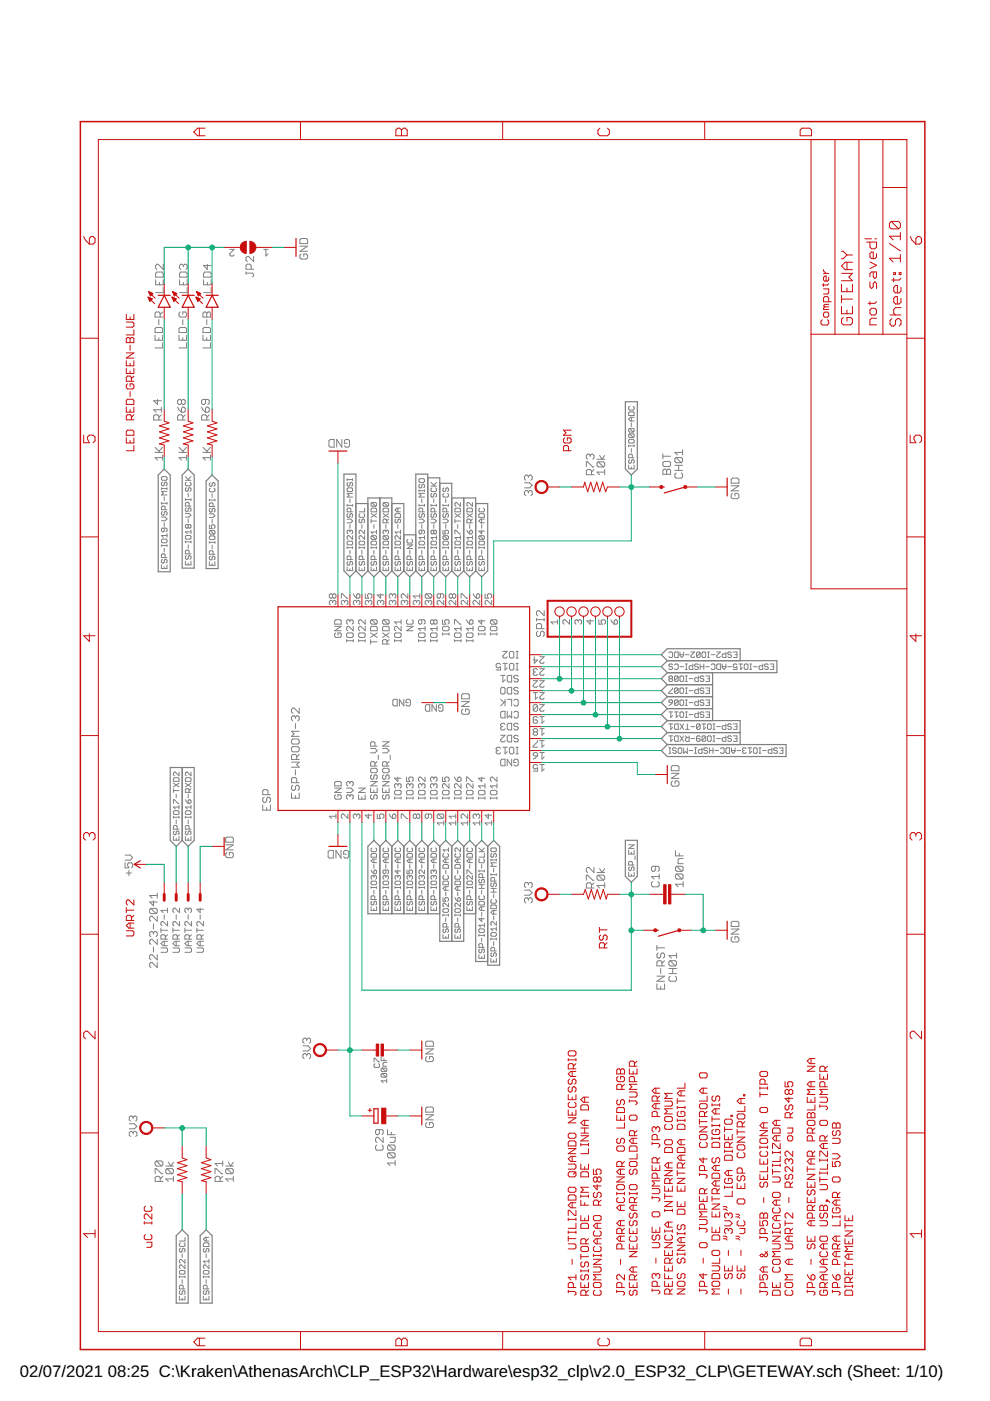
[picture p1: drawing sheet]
<svg xmlns="http://www.w3.org/2000/svg" width="210mm" height="297mm" viewBox="0 0 210 297" stroke-linecap="round" stroke-linejoin="round" font-family="sans-serif">
<defs><g id="words">
<g font-size="3.5">
<text x="4.2" y="291.8">02/07/2021</text>
<text x="22.9" y="291.8">08:25 C:\Kraken\AthenasArch\CLP_ESP32\Hardware\esp32_clp\v2.0_ESP32_CLP\GETEWAY.sch (Sheet: 1/10)</text>
</g>
</g></defs>
<g fill="none" stroke="#808080" stroke-width=".21">
<path d="M33 59.3v1.1h1.6v-1.1M33.3 57.7h1.1l.2 .3v.8h-1.6v-.8zM33.8 59.9v.5M34.6 56v1.1l-1.1-1.1h-.2l-.3 .3v.6l.3 .2M38.1 59.3v1.1h1.6v-1.1M38.3 57.7h1.1l.3 .3v.8h-1.6v-.8zM38.9 56.3l-.3-.3h-.3l-.2 .3v.6l.2 .2M38.9 56.3l.3-.3h.2l.3 .3v.6l-.3 .2M38.9 56.3v.3M38.9 59.9v.5M43.2 59.3v1.1h1.6v-1.1M43.4 57.7h1.1l.3 .3v.8h-1.6v-.8z"/>
<path d="M44 56v1.1l-.8-.8h1.6M44 59.9v.5M48.7 52.9h.9l-.9 .9 .2 .5h.5l.2-.3M52.2 57.9h1.3l.3 .3v.3l-.3 .2M52.2 57.7v.5M53.3 57.1v-.8l-.3-.3h-.6l-.2 .3v.8h1.6M53.8 54.4v1.1l-1.1-1.1h-.3l-.2 .3v.5l.2 .3M55.9 52.9h.9M56.4 52.9v1.4l.4-.5M63.6 52.2h1.6l-1.6 1.1h1.6M63.9 53.8l-.3 .3v.6l.3 .2h1l.3-.2v-.6l-.3-.3h-.5v.6M63.9 50.6h1l.3 .2v.8h-1.6v-.8z"/>
<path d="M32.9 71.1v1h1.6v-1M33.1 69.4h1.1l.3 .3v.8h-1.6v-.8zM33.7 67.8v1.1M33.7 71.6v.5M34 67.2v-.8l-.3-.3h-.6l-.2 .3v.8h1.6M34.5 72.7v1.1h-1.6M34.5 66.1l-.5 .6M34.6 60.9v1.1h-1.6M38 71.1v1h1.6v-1M38.2 66.1l-.2 .3v.6l.2 .2h1.1l.3-.2v-.6l-.3-.3h-.5v.6M38.2 69.4h1.1l.3 .3v.8h-1.6v-.8zM38.8 67.8v1.1"/>
<path d="M38.8 71.6v.5M39.6 72.7v1.1h-1.6M39.7 60.9v1.1h-1.6M43 71.1v1h1.6v-1M43.3 66.1h.3l.2 .3 .3-.3h.3l.2 .3v.8h-1.6v-.8zM43.3 69.4h1.1l.2 .3v.8h-1.6v-.8zM43.8 66.4v.8M43.8 67.8v1.1M43.8 71.6v.5M44.6 72.7v1.1h-1.6M44.8 60.9v1.1h-1.6M32.9 95.9h1.6"/>
<path d="M32.9 94.8l1.1 1.1M33.4 84.7v1.1l-.8-.8h1.6M33.7 89v-.8l-.3-.3h-.5l-.3 .3v.8h1.6M34.2 87.9l-.5 .6M34.2 86.9h-1.6l.5 .5M34.2 86.3v1.1M34.5 97h-1.6l.5 .6M34.5 96.5v1.1M34.5 94.8l-.8 .9M37.7 86.3l.2 .6 .6 .5M38 95.9h1.6M38 94.8l1 1.1"/>
<path d="M38.5 85l-.3-.3h-.3l-.2 .3v.5l.2 .3h.3l.3-.3M38.5 85l.3-.3h.2l.3 .3v.5l-.3 .3h-.2l-.3-.3M38.5 85v.5M38.8 89v-.8l-.3-.3h-.6l-.2 .3v.8h1.6M38.8 86.3h.2l.3 .3v.5l-.3 .3h-.5v-.8zM39.3 87.9l-.5 .6M39.6 97h-1.6l.5 .6M39.6 96.5v1.1M39.6 94.8l-.8 .9M42.7 86.3l.3 .6 .6 .5M43 95.9h1.6M43 94.8l1.1 1.1"/>
<path d="M43.6 84.7v.8l-.3 .3h-.3l-.3-.3v-.5l.3-.3h1.1l.3 .3v.5l-.3 .3M43.6 86.6l.2-.3h.3l.3 .3v.5l-.3 .3h-.5zM43.8 89v-.8l-.2-.3h-.6l-.3 .3v.8h1.7M44.4 87.9l-.6 .6M44.6 97h-1.6l.6 .6M44.6 96.5v1.1M44.6 94.8l-.8 .9M69.7 93.5l.3-.3h.8v1.6h-.8l-.3-.3zM72.5 93.2v1.6l-1.1-1.6v1.6M73.6 94h-.6v-.5l.3-.3h.5l.3 .3v1l-.3 .3h-.5l-.3-.3M124.3 99v-1.1h.3l1.1 1.1h.2M125.1 96.6l-.2-.3h-.3l-.3 .3v.5l.3 .3"/>
<path d="M125.1 96.6l.3-.3h.3l.2 .3v.5l-.2 .3M125.1 96.6v.2M125.9 99.5l-.5 .6M126.6 97.4h1.6M126.9 97.9h1l.3 .3v.5l-.3 .3M126.9 97.9l-.3 .3v.5l.3 .3h1M126.9 97.9l1 1.1M127.1 96.6l.6 .8 .5-.8M128.2 99.5v1.1M133.3 87.5l.2-.2h.8l.2 .2v.6h-1.2zM133.3 93.3l.2-.1h.8l.2 .1v.4l-.2 .2h-.8l-.2-.2zM133.3 94.3v.4"/>
<path d="M133.3 98.6v.8h1.2v-.8M133.3 94.5h1.2M133.5 86.1l-.2 .2v.4l.2 .2h.8l.2-.2v-.4l-.2-.2M133.5 90.8l-.2 .2v.4l.2 .2h.8M133.5 92l-.2 .2v.4l.2 .2h.8M133.5 97.5l-.2 .1v.4l.2 .2 .4-.2v-.4l.2-.1 .4 .1v.4l-.2 .2M133.5 90.8h.8l.2 .2v.4l-.2 .2M133.5 92h.8l.2 .2v.4l-.2 .2M133.5 92l.8 .8M133.5 90.8l.8 .8M133.9 88.5v.8M133.9 89.7v.7"/>
<path d="M133.9 95.1v.8M133.9 99v.4M134.1 97v-.5l-.2-.2h-.4l-.2 .2v.5h1.2M134.5 94.3v.4M134.5 88.5h-.8l-.4 .4 .4 .4h.8M140.5 99.7l.3-.2h.3l.3 .2 .2-.2h.3l.3 .2v.9h-1.7zM140.5 96.2v1.1M140.5 96.7h1.7M140.8 97.8h1.1l.3 .3v.6l-.3 .2h-1.1l-.3-.2v-.6zM141.4 99.7v.9M143.1 99.7h1.6M143.1 98.7h1.6"/>
<path d="M143.4 97l-.3 .3v.5l.3 .3h1M143.4 97h1l.3 .3v.5l-.3 .3M143.4 97l1 1.1M143.9 98.7v1M144.7 95.4v1.1M144.7 95.9h-1.6l.5 .6M34.2 109.6h.8l.4 .4-.4 .4h-.8M34.2 101.3l.2-.3h.8l.2 .3v.3l-.2 .2h-.8l-.2-.2zM34.2 114.5l.2-.2h.8l.2 .2v.4l-.2 .2h-.8l-.2-.2zM34.2 103.4v.4M34.2 106.5v.4M34.2 115.5v.4"/>
<path d="M34.2 119.8v.7h1.2v-.7M34.2 115.7h1.2M34.2 106.7h1.2M34.2 103.6h1.2M34.4 102.2l-.2 .2v.4l.4 .2 .2-.2v-.4l.4-.2 .2 .2v.4l-.2 .2M34.4 108.5l-.2 .1v.5l.4 .1 .2-.1v-.5l.4-.1 .2 .1v.5l-.2 .1M34.4 118.6l-.2 .2v.4l.2 .2 .4-.2v-.4l.2-.2 .4 .2v.4l-.2 .2M34.8 105.3v.8M34.8 110.8v.8M34.8 112v.6l-.2 .2-.4-.2v-.4l.2-.2h.8l.2 .2v.4l-.2 .2M34.8 116.2v.8M35 118.2v-.6l-.2-.2h-.4l-.2 .2v.6h1.2"/>
<path d="M35 108.1v-.6l-.2-.2h-.4l-.2 .2v.6h1.2M35.4 103.4v.4M35.4 106.5v.4M35.4 113.1v.8M35.4 115.5v.4M35.4 113.5h-1.2l.4 .4M35.4 104.2h-1.2l.4 .4-.4 .3h1.2M39.3 101l.8 .8M39.3 105.7v.4M39.3 113.7l.2-.2h.8l.2 .2v.4l-.2 .2h-.8l-.2-.2zM39.3 114.7v.4M39.3 119v.8h1.2v-.8"/>
<path d="M39.3 108.9h.8l.4 .3-.4 .4h-.8M39.3 101.8h1.2M39.3 114.9h1.2M39.3 105.9h1.2M39.5 102.2l-.2 .2v.4l.2 .2h.8l.2-.2v-.4l-.2-.2M39.5 107.7l-.2 .2v.4l.4 .2 .2-.2v-.4l.4-.2 .2 .2v.4l-.2 .2M39.5 103.4l-.2 .2v.4l.2 .2 .4-.2v-.4l.2-.2 .4 .2v.4l-.2 .2M39.5 117.8l-.2 .2v.4l.2 .2 .4-.2v-.4l.2-.2 .4 .2v.4l-.2 .2M39.9 104.6v.7M39.9 110v.8M39.9 111.4v.4M39.9 115.5v.7"/>
<path d="M39.9 119.4v.4M39.9 111.4l-.2-.2-.4 .2v.4l.2 .2 .4-.2M39.9 111.4l.2-.2 .4 .2v.4l-.2 .2-.4-.2M40.1 117.4v-.6l-.2-.2h-.4l-.2 .2v.6h1.2M40.1 107.3v-.6l-.2-.2h-.4l-.2 .2v.6h1.2M40.5 105.7v.4M40.5 112.4v.7M40.5 114.7v.4M40.5 112.8h-1.2l.4 .3M40.5 101l-.6 .6M44.4 111.3v.8h.6l-.2-.4 .2-.4h.4l.2 .2v.4l-.2 .2M44.4 105.8v.4"/>
<path d="M44.4 114.8v.4M44.4 119.1v.8h1.2v-.8M44.4 108.9h.8l.4 .4-.4 .4h-.8M44.4 115h1.2M44.4 106h1.2M44.6 102.3l-.2 .2v.4l.4 .2 .2-.2v-.4l.4-.2 .2 .2v.4l-.2 .2M44.6 103.5l-.2 .2v.4l.2 .2h.8l.2-.2v-.4l-.2-.2M44.6 107.8l-.2 .2v.4l.4 .2 .2-.2v-.4l.4-.2 .2 .2v.4l-.2 .2M44.6 112.5l-.2 .1v.5l.2 .1h.8M44.6 113.6h.8l.2 .2v.4l-.2 .2h-.8l-.2-.2v-.4zM44.6 117.9l-.2 .2v.4l.4 .2 .2-.2v-.4l.4-.2 .2 .2v.4l-.2 .2M44.6 112.5h.8l.2 .1v.5l-.2 .1"/>
<path d="M44.6 112.5l.8 .7M45 104.7v.8M45 110.1v.8M45 115.6v.8M45 119.5v.4M45.2 107.4v-.6l-.2-.2h-.4l-.2 .2v.6h1.2M45.2 117.5v-.6l-.2-.1h-.4l-.2 .1v.6h1.2M45.6 105.8v.4M45.6 114.8v.4M73.6 116.1h1.2M73.6 110.1h.8l.4 .4-.4 .3h-.8M73.6 107.1h1.2"/>
<path d="M73.6 101.5v.4M73.6 107v.3M73.6 115.9v.4M73.6 101.7h1.2M73.8 119l-.2 .2v.4l.2 .2 .4-.2v-.4l.2-.2 .4 .2v.4l-.2 .2M73.8 103.4h.8l.2 .2v.4l-.2 .2h-.8l-.2-.2v-.4zM73.8 102.3l-.2 .2v.4l.4 .2 .2-.2v-.4l.4-.2 .2 .2v.4l-.2 .2M73.8 108.9l-.2 .2v.4l.2 .2 .4-.2v-.4l.2-.2 .4 .2v.4l-.2 .2M73.8 114.7h.8l.2 .2v.4l-.2 .2h-.8l-.2-.2v-.4zM74.2 105.8v.8M74.2 111.2v.8M74.2 112.6v.2"/>
<path d="M74.2 116.7v.8M74.2 112.6l-.2-.2-.4 .2v.4l.2 .2M74.2 112.6l.2-.2 .4 .2v.4l-.2 .2M74.4 118.6v-.5l-.2-.2h-.4l-.2 .2v.5h1.2M74.4 108.5v-.6l-.2-.2h-.4l-.2 .2v.6h1.2M74.8 113.6v.8l-.8-.8-.4 .2v.4l.2 .2M74.8 104.6h-1.2l.4 .4-.4 .4h1.2M74.8 101.5v.4M74.8 107v.3M74.8 115.9v.4M76.1 116.1h1.2M76.1 115.9v.4"/>
<path d="M76.3 110.1l-.2 .2v.4l.4 .1 .2-.1v-.4l.4-.2 .2 .2v.4l-.2 .1M76.3 119l-.2 .2v.4l.2 .2 .4-.2v-.4l.2-.2 .4 .2v.4l-.2 .2M76.3 114.7h.8l.2 .2v.4l-.2 .2h-.8l-.2-.2v-.4zM76.3 108.9l-.2 .2v.4l.2 .2h.8l.2-.2v-.4l-.2-.2M76.7 111.2v.8M76.7 116.7v.8M76.9 118.6v-.5l-.2-.2h-.4l-.2 .2v.5h1.2M77.3 113.6v.8l-.8-.8-.4 .2v.4l.2 .2M77.3 107.7v.8h-1.2M77.3 112.4v.8l-.8-.8-.4 .2v.4l.2 .2M77.3 115.9v.4M78.7 110.1v.7"/>
<path d="M78.7 115.9v.4M78.7 116.1h1.1M78.7 110.5h1.1M78.7 108.9l1.1 .8M78.9 119l-.2 .2v.4l.2 .2 .4-.2v-.4l.2-.2 .3 .2v.4l-.1 .2M78.9 114.7h.8l.1 .2v.4l-.1 .2h-.8l-.2-.2v-.4zM78.9 113.6h.8l.1 .2v.4l-.1 .2M78.9 106.6l.8 .7M78.9 113.6l-.2 .2v.4l.2 .2h.8M78.9 106.6l-.2 .2v.3l.2 .2h.8M78.9 107.7h.8l.1 .2v.6h-1.1v-.6zM78.9 106.6h.8l.1 .2v.3l-.1 .2"/>
<path d="M78.9 113.6l.8 .8M79.3 111.2v.8M79.3 116.7v.8M79.5 118.6v-.5l-.2-.2h-.4l-.2 .2v.5h1.1M79.8 112.4v.8M79.8 115.9v.4M79.8 112.8h-1.1l.4 .4M79.8 108.9l-1.1 .8M81.2 115.9v.4M81.2 116.1h1.2M81.2 108.9l1.2 .8M81.4 106.6l-.2 .2v.3l.2 .2h.8"/>
<path d="M81.4 107.7h.8l.2 .2v.6h-1.2v-.6zM81.4 113.6l-.2 .2v.4l.2 .2h.8M81.4 114.7h.8l.2 .2v.4l-.2 .2h-.8l-.2-.2v-.4zM81.4 119l-.2 .2v.4l.2 .2 .4-.2v-.4l.2-.2 .4 .2v.4l-.2 .2M81.4 113.6h.8l.2 .2v.4l-.2 .2M81.4 106.6h.8l.2 .2v.3l-.2 .2M81.4 106.6l.8 .7M81.4 113.6l.8 .8M81.8 112.6l-.2-.2-.4 .2v.4l.2 .2M81.8 111.2v.8M81.8 112.6v.2M81.8 116.7v.8"/>
<path d="M81.8 112.6l.2-.2 .4 .2v.4l-.2 .2M82 110.8v-.5l-.2-.2h-.4l-.2 .2v.5h1.2M82 118.6v-.5l-.2-.2h-.4l-.2 .2v.5h1.2M82.4 115.9v.4M82.4 110.1l-.4 .4M82.4 108.9l-1.2 .8M83.8 115.9v.4M83.8 116.1h1.1M83.9 110.1l-.1 .2v.4l.4 .1 .1-.1v-.4l.4-.2 .2 .2v.4l-.2 .1M83.9 119l-.1 .2v.4l.1 .2 .4-.2v-.4l.2-.2 .4 .2v.4l-.2 .2M83.9 114.7h.8l.2 .2v.4l-.2 .2h-.8l-.1-.2v-.4zM83.9 108.9h.8l.2 .2v.6h-1.1v-.6z"/>
<path d="M84.3 107.7v.8M84.3 111.2v.8M84.3 116.7v.8M84.5 118.6v-.5l-.2-.2h-.4l-.1 .2v.5h1.1M84.9 113.6v.8l-.7-.8-.4 .2v.4l.1 .2M84.9 112.4v.8M84.9 115.9v.4M84.9 107.7h-.7l-.4 .4 .4 .4h.7M84.9 112.8h-1.1l.4 .4M86.3 115.5h1.2l-1.2 .8h1.2M86.5 119l-.2 .2v.4l.2 .2 .4-.2v-.4l.2-.2 .4 .2v.4l-.2 .2M86.5 114.4l-.2 .2v.3l.2 .2h.8l.2-.2v-.3l-.2-.2"/>
<path d="M86.9 116.7v.8M87.1 118.6v-.5l-.2-.2h-.4l-.2 .2v.5h1.2M88.8 104h1.2M88.8 101.7l.2-.2h.8l.2 .2v.4l-.2 .2h-.8l-.2-.2zM88.8 103.8v.4M88.8 107v.3M88.8 115.9v.4M88.8 116.1h1.2M88.8 110.1h.8l.4 .4-.4 .3h-.8M88.8 107.1h1.2M89 102.7l-.2 .2v.4l.2 .1 .4-.1v-.4l.2-.2 .4 .2v.4l-.2 .1M89 108.9l-.2 .2v.4l.2 .2 .4-.2v-.4l.2-.2 .4 .2v.4l-.2 .2"/>
<path d="M89 119l-.2 .2v.4l.2 .2 .4-.2v-.4l.2-.2 .4 .2v.4l-.2 .2M89 114.7h.8l.2 .2v.4l-.2 .2h-.8l-.2-.2v-.4zM89.4 105.8v.8M89.4 111.2v.8M89.4 112.4v.6l-.2 .2-.4-.2v-.4l.2-.2h.8l.2 .2v.4l-.2 .2M89.4 116.7v.8M89.6 108.5v-.6l-.2-.2h-.4l-.2 .2v.6h1.2M89.6 118.6v-.5l-.2-.2h-.4l-.2 .2v.5h1.2M90 103.8v.4M90 107v.3M90 113.6v.8M90 115.9v.4"/>
<path d="M90 104.6h-1.2l.4 .4-.4 .4h1.2M90 114h-1.2l.4 .4M91.4 107v.3M91.4 115.9v.4M91.4 116.1h1.1M91.4 110.1h.8l.3 .4-.3 .3h-.8M91.4 107.1h1.1M91.4 103.1h1.1M91.4 102.3l.8 .8M91.6 104.6l-.2 .2v.4l.2 .2 .4-.2v-.4l.2-.2 .3 .2v.4l-.1 .2M91.6 108.9l-.2 .2v.4l.2 .2 .4-.2v-.4l.2-.2 .3 .2v.4l-.1 .2M91.6 119l-.2 .2v.4l.2 .2 .4-.2v-.4l.2-.2 .3 .2v.4l-.1 .2"/>
<path d="M91.6 114.7h.8l.1 .2v.4l-.1 .2h-.8l-.2-.2v-.4zM91.6 103.4l-.2 .2v.4l.2 .2h.8l.1-.2v-.4l-.1-.2M92 105.8v.8M92 111.2v.8M92 112.6v.4M92 116.7v.8M92 112.6l-.2-.2-.4 .2v.4l.2 .2 .4-.2M92 112.6l.2-.2 .3 .2v.4l-.1 .2-.4-.2M92.2 108.5v-.6l-.2-.2h-.4l-.2 .2v.6h1.1M92.2 118.6v-.5l-.2-.2h-.4l-.2 .2v.5h1.1M92.5 107v.3M92.5 113.6v.8"/>
<path d="M92.5 115.9v.4M92.5 114h-1.1l.4 .4M92.5 102.3l-.5 .6M93.9 112.4v.8h.6l-.2-.4 .2-.4h.4l.2 .2v.4l-.2 .2M93.9 107v.3M93.9 115.9v.4M93.9 116.1h1.2M93.9 110.1h.8l.4 .4-.4 .3h-.8M93.9 107.1h1.2M94.1 114.7h.8l.2 .2v.4l-.2 .2h-.8l-.2-.2v-.4zM94.1 103.4l-.2 .2v.4l.2 .2 .4-.2v-.4l.2-.2 .4 .2v.4l-.2 .2M94.1 104.6l-.2 .2v.4l.2 .2h.8l.2-.2v-.4l-.2-.2"/>
<path d="M94.1 108.9l-.2 .2v.4l.2 .2 .4-.2v-.4l.2-.2 .4 .2v.4l-.2 .2M94.1 113.6l-.2 .2v.4l.2 .2h.8M94.1 119l-.2 .2v.4l.2 .2 .4-.2v-.4l.2-.2 .4 .2v.4l-.2 .2M94.1 113.6h.8l.2 .2v.4l-.2 .2M94.1 113.6l.8 .8M94.5 105.8v.8M94.5 111.2v.8M94.5 116.7v.8M94.7 108.5v-.6l-.2-.2h-.4l-.2 .2v.6h1.2M94.7 118.6v-.5l-.2-.2h-.4l-.2 .2v.5h1.2M95.1 107v.3M95.1 115.9v.4"/>
<path d="M96.5 107.9l.1-.2h.8l.2 .2v.6h-1.1zM96.5 110.1v.7M96.5 113.2v-.8h.1l.8 .8h.2M96.5 115.9v.4M96.5 116.1h1.1M96.5 110.5h1.1M96.5 108.9l1.1 .8M96.6 119l-.1 .2v.4l.1 .2 .4-.2v-.4l.2-.2 .4 .2v.4l-.2 .2M96.6 114.7h.8l.2 .2v.4l-.2 .2h-.8l-.1-.2v-.4zM97 111.2v.8M97 116.7v.8M97.2 118.6v-.5l-.2-.2h-.4l-.1 .2v.5h1.1"/>
<path d="M97.6 106.6v.7l-.8-.7-.3 .2v.3l.1 .2M97.6 113.6v.8M97.6 115.9v.4M97.6 114h-1.1l.3 .4M97.6 108.9l-1.1 .8M99 115.9v.4M99 116.1h1.2M99 112.4l.6 .8M99 108.9l1.2 .8M99.2 114.7h.8l.2 .2v.4l-.2 .2h-.8l-.2-.2v-.4zM99.2 119l-.2 .2v.4l.2 .2 .4-.2v-.4l.2-.2 .4 .2v.4l-.2 .2M99.2 107.7h.8l.2 .2v.6h-1.2v-.6z"/>
<path d="M99.6 112.6l.2-.2 .4 .2v.4l-.2 .2h-.4zM99.6 111.2v.8M99.6 116.7v.8M99.8 110.8v-.5l-.2-.2h-.4l-.2 .2v.5h1.2M99.8 118.6v-.5l-.2-.2h-.4l-.2 .2v.5h1.2M100.2 106.6v.7l-.8-.7-.4 .2v.3l.2 .2M100.2 113.6v.8M100.2 115.9v.4M100.2 114h-1.2l.4 .4M100.2 110.1l-.4 .4M100.2 108.9l-1.2 .8M101.5 115.9v.4"/>
<path d="M101.5 116.1h1.2M101.7 119l-.2 .2v.4l.2 .2 .4-.2v-.4l.2-.2 .4 .2v.4l-.2 .2M101.7 114.7h.8l.2 .2v.4l-.2 .2h-.8l-.2-.2v-.4zM101.7 107.7l-.2 .2v.4l.2 .2h.8l.2-.2v-.4l-.2-.2M101.7 108.9h.8l.2 .2v.6h-1.2v-.6zM101.7 113.6l-.2 .2v.4l.2 .2h.8M101.7 113.6h.8l.2 .2v.4l-.2 .2M101.7 113.6l.8 .8M102.1 110.1v.7M102.1 111.2v.8M102.1 112.4v.8l-.6-.6h1.2M102.1 116.7v.8"/>
<path d="M102.3 118.6v-.5l-.2-.2h-.4l-.2 .2v.5h1.2M102.7 115.9v.4M102.7 110.1h-.8l-.4 .4 .4 .3h.8M111.2 102.4h1.1l.5 .5-.5 .5h-1.1M112 101l-.2-.3h-.3l-.3 .3v.5l.3 .3M112 104.3l-.2-.3h-.3l-.3 .3v.5l.3 .3M112 101v.3M112 104.3v.2M112 101l.3-.3h.3l.2 .3v.5l-.2 .3M112 104.3l.3-.3h.3l.2 .3v.5l-.2 .3M125.4 100.6v-.8l-.3-.3h-.5l-.3 .3v.8h1.6M128.2 100.1h-1.6l.5 .5"/>
<path d="M143.4 100.3l-.3 .3v.5l.3 .3h1l.3-.3v-.5l-.3-.3M155 103h1.7l-1.7 1.1h1.7M155.3 101.4h1.1l.3 .2v.8h-1.7v-.8zM155.3 104.6l-.3 .3v.6l.3 .2h1.1l.3-.2v-.6l-.3-.3h-.6v.6M34.8 120.2v.3M70.5 126.1l.3-.2 .4 .2v.5l-.2 .2-.5-.2M70.5 127.5l.3-.2 .4 .2v.5l-.2 .2M70.5 126.1l-.2-.2-.5 .2v.5l.3 .2 .4-.2M70.5 127.5l-.2-.2-.5 .2v.5l.3 .2M70.5 126.1v.5M70.5 127.5v.3M71 132.8h1.3l-1.3 .9h1.3"/>
<path d="M71.2 131.4h.9l.2 .2v.7h-1.3v-.7zM71.2 134.2l-.2 .2v.5l.2 .2h.9l.2-.2v-.5l-.2-.2h-.5v.5M72.4 126.8v-.9h.2l.9 .9h.3M73.1 127.5v.3M73.1 127.5l-.3-.2-.4 .2v.5l.2 .2M73.1 127.5l.2-.2 .5 .2v.5l-.3 .2M73.5 135.6v.5M73.5 135.8h1.4M73.6 120.2v.8h1.2v-.8M73.7 134.2h1l.2 .2v.5l-.2 .2h-1l-.2-.2v-.5zM74.2 131.6l.2-.2 .5 .2v.5l-.2 .2M74.2 131.6l-.2-.2-.5 .2v.5l.2 .2"/>
<path d="M74.2 120.6v.4M74.2 131.6v.3M74.9 132.8v.9l-.9-.9-.5 .2v.5l.2 .2M74.9 135.6v.5M74.9 125.9l.7 .9M75.6 127.5l.2-.2 .5 .2v.5l-.2 .2M75.6 127.5l-.2-.2-.5 .2v.5l.2 .2M75.6 126.1l.5-.2 .2 .2v.5l-.2 .2h-.5zM75.6 127.5v.3M76 134.4l.3-.2h.9l.2 .2v.5l-.2 .2h-.9l-.3-.2zM76 135.6v.5M76 135.8h1.4"/>
<path d="M76.1 120.2v.8h1.2v-.8M76.7 120.6v.4M77.4 131.4v.9l-.9-.9-.5 .2v.5l.3 .2M77.4 132.8v.9l-.9-.9-.5 .2v.5l.3 .2M77.4 135.6v.5M77.4 125.9v.9h.7l-.2-.4 .2-.5h.5l.2 .2v.5l-.2 .2M78.1 127.5l-.2-.2-.5 .2v.5l.3 .2M78.1 127.5v.3M78.1 127.5l.3-.2 .4 .2v.5l-.2 .2M78.6 135.6v.9M78.6 136.1h1.4M78.6 134.2l1.4 .9"/>
<path d="M78.7 120.2v.8h1.1v-.8M78.8 131.4l-.2 .2v.5l.2 .2h.9M78.8 132.8h.9l.3 .2v.7h-1.4v-.7zM78.8 131.4h.9l.3 .2v.5l-.3 .2M78.8 131.4l.9 .9M79.3 120.6v.4M80 134.2l-1.4 .9M80.7 127.5l-.2-.2-.5 .2v.5l.2 .2M80.7 127.5l.2-.2 .5 .2v.5l-.2 .2M80.7 125.9v.9l-.7-.7h1.4M80.7 127.5v.3M81.1 134.2l1.4 .9"/>
<path d="M81.2 120.2v.8h1.2v-.8M81.3 131.4l-.2 .2v.5l.2 .2h1M81.3 132.8h1l.2 .2v.7h-1.4v-.7zM81.3 131.4h1l.2 .2v.5l-.2 .2M81.3 131.4l1 .9M81.8 120.6v.4M82 136.5v-.7l-.2-.2h-.5l-.2 .2v.7h1.4M82.5 135.6l-.5 .5M82.5 134.2l-1.4 .9M83.2 126.1l-.2-.2-.5 .2v.5l.3 .2M83.2 127.5l-.2-.2-.5 .2v.5l.3 .2M83.2 126.1l.3-.2 .4 .2v.5l-.2 .2"/>
<path d="M83.2 127.5l.3-.2 .4 .2v.5l-.2 .2M83.2 126.1v.3M83.2 127.5v.3M83.7 134.4l.2-.2h.9l.2 .2v.5l-.2 .2h-.9l-.2-.2zM83.7 135.6v.5M83.7 135.8h1.3M83.8 120.2v.8h1.1v-.8M84.3 120.6v.4M85 131.4v.9M85 132.8v.9l-.9-.9-.4 .2v.5l.2 .2M85 135.6v.5M85 131.9h-1.3l.4 .4"/>
<path d="M85.8 127.5l-.3-.2-.4 .2v.5l.2 .2M85.8 127.5l.2-.2 .5 .2v.5l-.3 .2M85.8 127.5v.3M86.2 132.8h1.4l-1.4 .9h1.4M86.3 120.2v.8h1.2v-.8M86.4 131.4l-.2 .2v.5l.2 .2h1l.2-.2v-.5l-.2-.2M86.5 125.9v.9l-1-.9-.4 .2v.5l.2 .2M86.9 120.6v.4M88.3 127.5l-.2-.2-.5 .2v.5l.2 .2M88.3 127.5l.2-.2 .5 .2v.5l-.2 .2M88.3 127.5v.3M88.7 134.4l.3-.2h.9l.2 .2v.5l-.2 .2h-.9l-.3-.2z"/>
<path d="M88.7 135.6v.5M88.7 135.8h1.4M88.8 120.2v.8h1.2v-.8M89 125.9v.9M89 126.4h-1.4l.5 .4M89.4 131.4v.7l-.2 .2-.5-.2v-.5l.3-.2h.9l.2 .2v.5l-.2 .2M89.4 120.6v.4M90.1 132.8v.9M90.1 135.6v.5M90.1 133.3h-1.4l.5 .4M90.4 125.9h.9l.2 .2v.5l-.2 .2M90.4 125.9l-.3 .2v.5l.3 .2h.9"/>
<path d="M90.4 125.9l.9 .9M90.8 127.5l-.2-.2-.5 .2v.5l.3 .2M90.8 127.5l.3-.2 .4 .2v.5l-.2 .2M90.8 127.5v.3M91.3 134.4l.2-.2h.9l.3 .2v.5l-.3 .2h-.9l-.2-.2zM91.3 135.6v.5M91.3 135.8h1.4M91.4 120.2v.8h1.1v-.8M92 131.6l-.3-.2-.4 .2v.5l.2 .2 .5-.2M92 131.6l.2-.2 .5 .2v.5l-.3 .2-.4-.2M92 120.6v.4M92 131.6v.5"/>
<path d="M92.7 133.3h-1.4l.4 .4M92.7 132.8v.9M92.7 135.6v.5M93.4 125.9v.7l-.2 .2-.5-.2v-.5l.2-.2h1l.2 .2v.5l-.2 .2M93.8 131.4v.9h.7l-.2-.4 .2-.5h.5l.2 .2v.5l-.2 .2M93.8 134.2v.5M93.8 134.4h1.4M93.9 120.2v.8h1.2v-.8M94 132.8h1l.2 .2v.5l-.2 .2h-1l-.2-.2v-.5zM94.1 127.3v.9l-.9-.9-.5 .2v.5l.2 .2M94.5 120.6v.4M95.2 134.2v.5"/>
<path d="M95.9 126.1l.3-.2 .4 .2v.5l-.2 .2-.5-.2M95.9 126.1l-.2-.2-.5 .2v.5l.3 .2 .4-.2M95.9 126.1v.5M96.4 134.4l.2-.2h.9l.2 .2v.5l-.2 .2h-.9l-.2-.2zM96.4 132.3v-.9h.2l.9 .9h.2M96.4 135.6v.5M96.4 135.8h1.3M96.5 120.2v.8h1.1v-.8M96.6 127.3v.9l-.9-.9-.5 .2v.5l.3 .2M97 120.6v.4M97.7 132.8v.9M97.7 135.6v.5"/>
<path d="M97.7 133.3h-1.3l.4 .4M97.8 126.8v-.9h.2l.9 .9h.3M98.9 135.6v.5M98.9 135.8h1.4M98.9 131.4l.7 .9M99 120.2v.8h1.2v-.8M99.1 134.2h1l.2 .2v.5l-.2 .2h-1l-.2-.2v-.5zM99.2 127.3v.9l-1-.9-.4 .2v.5l.2 .2M99.6 131.6l.5-.2 .2 .2v.5l-.2 .2h-.5zM99.6 120.6v.4M100.3 132.8v.9M100.3 135.6v.5"/>
<path d="M100.3 133.3h-1.4l.5 .4M100.3 125.9l.7 .9M101 126.1l.5-.2 .2 .2v.5l-.2 .2h-.5zM101.4 134.2v.5M101.4 134.4h1.4M101.5 120.2v.8h1.2v-.8M101.7 132.8h.9l.2 .2v.5l-.2 .2h-.9l-.3-.2v-.5zM101.7 127.3v.9l-.9-.9-.5 .2v.5l.2 .2M102.1 120.6v.4M102.1 131.4v.9l-.7-.7h1.4M102.8 134.2v.5M102.8 125.9v.9h.7l-.2-.4 .2-.5h.5l.2 .2v.5l-.2 .2"/>
<path d="M104 134.2v.5M104 134.4h1.4M104.2 131.4h.9l.3 .2v.5l-.3 .2M104.2 132.8h.9l.3 .2v.5l-.3 .2h-.9l-.2-.2v-.5zM104.2 131.4l-.2 .2v.5l.2 .2h.9M104.2 131.4l.9 .9M104.2 127.3v.9l-.9-.9-.5 .2v.5l.3 .2M105.4 134.2v.5M106.6 138.1h.9l-.9 .9 .2 .5h.5l.2-.2M108 138.3l.2-.2h.5l.2 .2v1l-.2 .2h-.5l-.2-.2zM109.4 138.1h.5M109.4 139.5h.5"/>
<path d="M109.6 138.1v1.4M113.3 139.2v1.4l.7-.7h-.9M113.7 131.4h1.7M113.7 131.1v.6M114 133.8l-.3 .3v.6l.3 .2h.3l.3-.2v-.6l.2-.3h.3l.3 .3v.6l-.3 .2M114.4 139.2h1l-1 1 .3 .4h.4l.3-.2M114.8 133.3v-.8l-.2-.3h-.6l-.3 .3v.8h1.7M115.4 129.5v1.1l-1.1-1.1h-.3l-.3 .3v.5l.3 .3M115.4 131.1v.6M118.2 131.9h-1.4l.5 .4M118.2 131.4v.9M120.8 131.4v.9l-1-.9-.4 .2v.5l.2 .2"/>
<path d="M122.6 131.6l-.2-.2-.5 .2v.5l.2 .2M122.6 131.6l.2-.2 .5 .2v.5l-.2 .2M122.6 131.6v.3M125.1 131.4v.9l-.7-.7h1.4M127 131.4v.9h.7l-.3-.4 .3-.5h.4l.3 .2v.5l-.3 .2M129.5 131.4l.7 .9M130.2 131.6l.5-.2 .2 .2v.5l-.2 .2h-.5zM141.8 138.4l.2-.2h.4l.2 .2v.8l-.2 .2h-.4l-.2-.2M143 138.4l.2-.2h.6v1.2h-.6l-.2-.2zM144.2 138.8h.7M144.2 138.2v.8l.3 .4 .4-.4v-.8M145.3 138.8h.8"/>
<path d="M146.5 138.2h.8l-.8 .8 .2 .4h.4l.2-.2M148.4 138.4l-.1-.2h-.4l-.2 .2v.8M148.4 138.4v.8l-.1 .2h-.4l-.2-.2M148.4 138.4l-.7 .8M148.8 138.4l.2-.2h.4l.2 .2v.8l-.2 .2h-.4l-.2-.2zM150 139.4h.4M150 138.2h.4M150.2 138.2v1.2M150.8 138.8h.8M152 138.2h.7l-.7 .8 .1 .4h.4l.2-.2M153.9 138.2v1.2h-.6l-.2-.2v-.4l.2-.2h.6M155.1 138.4l-.2-.2h-.4l-.2 .4 .2 .2h.4l.2 .4-.2 .2h-.4l-.2-.2"/>
<path d="M155.5 138.2h.8v1.2h-.8M155.9 138.8h.4M61.8 157l.3-.3h1.1l.2 .3v.5l-.2 .3h-1.1l-.3-.3zM62.1 158.3h1.1l.2 .3v.5l-.2 .3h-1.1l-.3-.3v-.5zM62.6 152l-.2-.2h-.3l-.3 .2v.6l.3 .2M62.6 152l.3-.2h.3l.2 .2v.6l-.2 .2M62.6 152v.3M62.6 153.4v1.1M63.4 150.1v1.1l-1-1.1h-.3l-.3 .3v.5l.3 .3M63.4 160l-.5 .5M63.4 155h-1.6l.6 .6-.6 .5h1.6M78.6 158.7h.9l.5 .5-.5 .4h-.9"/>
<path d="M79.5 158.2v-.7l-.2-.2h-.5l-.2 .2v.7h1.4M81.1 158.7h.9l.5 .5-.5 .4h-.9M81.1 157.3h1.4l-1.4 .9h1.4M83.5 148.3h.7v1.4h-.7l-.2-.3v-.9zM85.6 148.3v1.4l-.9-1.4v1.4M86.6 149h-.5v-.5l.2-.2h.5l.2 .2v.9l-.2 .3h-.5l-.2-.3M90.2 149.6l.2-.2h.7v1.4h-.7l-.2-.2zM92.5 149.4v1.4l-.9-1.4v1.4M93.5 150.1h-.5v-.5l.2-.2h.5l.2 .2v1l-.2 .2h-.5l-.2-.2M97.9 147.3l.2-.2h1.1l.3 .2v.9h-1.6zM97.9 148.7h1.6l-1.6 1.1h1.6M98.1 150.3l-.2 .3v.6l.2 .2h1.1l.3-.2v-.6l-.3-.3h-.5v.6"/>
<path d="M105.4 159.1l-.2 .3 .2 .4h.5l.2-.2M105.4 159.1h.3M106.1 140.9l-.2-.2h-.5l-.2 .2v.5l.2 .2 .7-.2v.6h-.9M106.1 158.7l-.2-.3h-.5l-.2 .3 .2 .4M106.2 155.9h.9l-.9 .9 .2 .5h.4l.3-.2M106.2 151l.2-.2h.7v1.4h-.7l-.2-.2zM106.2 146l.2-.3h.4l.3 .3v.9l-.3 .2h-.4l-.2-.2zM106.2 148.3l.6 .7M106.2 143.2h.9M106.4 154.1l-.2 .2 .2 .4h.4l.3-.2M106.4 154.1h.2M106.6 158.4h.9"/>
<path d="M106.6 143.2v1.4l.5-.5M106.6 140.7h.9M107.1 148.7l-.9 1M107.1 140.7v1.3l.4-.4M107.1 148.3v1.4M107.1 158.4v1.4l.4-.4M107.1 153.6l-.3-.2h-.4l-.2 .2 .2 .5M107.5 156.1l.3-.2h.7v1.4h-.7l-.3-.2zM107.5 143.4l.3-.2h.7v1.4h-.7l-.3-.2zM107.5 153.6l.3-.2h.7v1.3h-.7l-.3-.2zM107.5 146l.3-.3h.7v1.4h-.7l-.3-.2zM107.5 148.3h1v1.4"/>
<path d="M107.5 150.8v1.4l.5-.5 .5 .5v-1.4M108 140.9l.2-.2h.5l.2 .2v.9l-.2 .2h-.5l-.2-.2zM108 158.7l.2-.3h.5l.2 .3v.9l-.2 .2h-.5l-.2-.2zM108.9 151l.3-.2h.4l.3 .2v1l-.3 .2h-.4l-.3-.2M108.9 148.5l.3-.2h.4l.3 .2v.9l-.3 .3h-.4l-.3-.3M109.4 158.4h.5M109.4 159.8h.5M109.4 140.7h.5M109.4 142h.5M109.6 140.7v1.3M109.6 158.4v1.4M109.9 153.6l-.3-.2h-.4l-.3 .2 .3 .5h.4l.3 .2-.3 .4h-.4l-.3-.2"/>
<path d="M109.9 156.1l-.3-.2h-.4l-.3 .2 .3 .5h.4l.3 .2-.3 .5h-.4l-.3-.2M109.9 143.4l-.3-.2h-.4l-.3 .2 .3 .5h.4l.3 .2-.3 .5h-.4l-.3-.2M109.9 146l-.3-.3h-.4l-.3 .3 .3 .4h.4l.3 .3-.3 .4h-.4l-.3-.2M113.1 144.3h.9l-.9 .9 .2 .5h.4l.3-.2M113.1 159.8l.2-.2h.4l.3 .2v.5h-.7zM113.1 146.9h.9M113.3 155.2l-.2-.3 .2-.4h.4l.3 .2-.3 .5M113.3 142.5l-.2 .2 .2 .5h.4l.3-.3M113.3 155.2l-.2 .2 .2 .5h.4l.3-.3-.3-.4M113.3 155.2h.4M113.3 142.5h.2M113.5 146.9v1.4l.5-.5"/>
<path d="M114 149.6v1l-.3 .2h-.4l-.2-.2M114 152.2l-.3-.3h-.4l-.2 .3v.9l.2 .2h.4l.3-.2-.3-.5h-.6M114 157v.2l-.9 1v.2h.9M114 142l-.3-.2h-.4l-.2 .2 .2 .5M114 149.6l-.3-.2h-.4l-.2 .2v1M114 149.6l-.9 1M114.4 141.8h1l-1 .9 .3 .5h.4l.3-.3M114.4 159.6h1M114.4 157h1M114.4 154.5h1M114.4 149.4h1l-1 .9 .3 .5h.4l.3-.2M114.4 151.9h1"/>
<path d="M114.4 144.3h1l-1 .9 .3 .5h.4l.3-.2M114.4 146.9h1l-1 .9 .3 .5h.4l.3-.3M114.9 151.9v1.4l.5-.4M114.9 154.5v1.4l.5-.5M114.9 157v1.4l.5-.5M114.9 159.6v1.4l.5-.5M141.8 148.6l.2-.2h.4l.2 .2v.4h-.6zM141.8 159.7h.4M141.8 158.6h.4M141.8 156h.8M141.8 153.5h.8M141.8 150.9h.8"/>
<path d="M142 143.9l-.2-.2 .2-.4h.4l.2 .2-.2 .4M142 143.9l-.2 .2 .2 .4h.4l.2-.2-.2-.4M142 143.9h.4M142 158.6v1.1M142.2 156v1.2l.4-.4M142.2 150.9v1.2l.4-.4M142.2 153.5v1.1l.4-.4M142.6 141l-.2-.2h-.4l-.2 .2 .2 .4h.4l.2 .1-.2 .4h-.4l-.2-.1M142.6 145.9v.1l-.8 .8v.2h.8M142.6 149l-.8 .6M143 141l.2-.2h.4l.2 .2v.8l-.2 .1h-.4l-.2-.1M143 153.7l.2-.2h.6v1.1h-.6l-.2-.1z"/>
<path d="M143 156.2l.2-.2h.6v1.2h-.6l-.2-.2zM143 150.9h.8M143.4 158.7l-.2-.1h-.4l-.2 .3 .2 .2h.4l.2 .4-.2 .2h-.4l-.2-.2M143.4 150.9v1.2l.4-.4M143.8 143.5l-.2-.2h-.4l-.2 .2v.8M143.8 143.5v.8l-.2 .2h-.4l-.2-.2M143.8 146v.8l-.2 .2h-.4l-.2-.2M143.8 148.6v.8l-.2 .2h-.4l-.2-.2M143.8 146l-.2-.1h-.4l-.2 .1v.8M143.8 148.6l-.2-.2h-.4l-.2 .2v.8M143.8 148.6l-.8 .8M143.8 146l-.8 .8"/>
<path d="M143.8 143.5l-.8 .8M144 158.6h.4l.1 .1v.8l-.1 .2h-.4l-.2-.2v-.8zM144.2 148.6l.2-.2h.4l.1 .2v.8l-.1 .2h-.4l-.2-.2zM144.2 143.5l.2-.2h.4l.1 .2v.8l-.1 .2h-.4l-.2-.2zM144.2 146l.2-.1h.4l.1 .1v.8l-.1 .2h-.4l-.2-.2zM144.2 151.1l.2-.2h.4l.1 .2v.8l-.1 .2h-.4l-.2-.2zM144.2 156l.7 1.2M144.2 153.5l.7 1.1M144.2 141.4h.7M144.9 158.6v1.1l.4-.4 .4 .4v-1.1M144.9 156l-.7 1.2M144.9 153.5l-.7 1.1"/>
<path d="M145.3 156l.4 .4M145.3 154.6h.8M145.3 152.1h.4M145.3 150.9h.4M145.3 149.6h.4M145.3 148.4h.4M145.3 147h.4M145.3 145.9h.4M145.3 144.5h.4M145.3 143.3h.4M145.3 141.9h.4M145.3 140.8h.4"/>
<path d="M145.5 140.8v1.1M145.5 143.3v1.2M145.5 145.9v1.1M145.5 148.4v1.2M145.5 150.9v1.2M145.7 153.5v1.1M146.1 159.1h.8M146.1 143.9h.8M146.1 146.4h.8M146.1 149h.8M146.1 156v1.2h-.6l-.2-.2v-.4l.2-.2h.6M146.1 151.5h.8"/>
<path d="M146.5 156.6h.8M146.5 154.1h.8M146.9 140.8v1.1h-.6l-.2-.1v-.4l.2-.2h.6M147.3 159.7h.4M147.3 158.6h.4M147.5 158.6v1.1M148.1 148.4v1.2h-.6l-.2-.2v-.4l.2-.2h.6M148.1 141l-.2-.2h-.4l-.2 .2 .2 .4h.4l.2 .1v.3l-.2 .1h-.4l-.2-.1M148.1 143.3v1.2h-.6l-.2-.2v-.4l.2-.2h.6M148.1 145.9v1.1h-.6l-.2-.2v-.4l.2-.2h.6M148.1 150.9v1.2h-.6l-.2-.2v-.4l.2-.2h.6M148.4 156.2l-.1-.2h-.4l-.2 .2v.8l.2 .2h.4l.1-.4-.1-.2h-.6"/>
<path d="M148.4 140.8v1.1M148.4 153.7v.8l-.1 .1h-.4l-.2-.1M148.4 153.7l-.1-.2h-.4l-.2 .2v.8M148.4 153.7l-.7 .8M148.4 141.4h.8M148.8 158.6v1.1h-.5l-.2-.2v-.4l.2-.2h.5M148.8 153.5h.8M149.2 143.5l-.2-.2h-.3l-.3 .2 .3 .4h.3l.2 .2-.2 .4h-.3l-.3-.2M149.2 146l-.2-.1h-.3l-.3 .1 .3 .4h.3l.2 .2-.2 .4h-.3l-.3-.2M149.2 148.6l-.2-.2h-.3l-.3 .2 .3 .4h.3l.2 .2-.2 .4h-.3l-.3-.2M149.2 151.1l-.2-.2h-.3l-.3 .2 .3 .4h.3l.2 .2-.2 .4h-.3l-.3-.2M149.2 140.8v1.1"/>
<path d="M149.2 153.5v1.1l.4-.4M149.6 156.2l-.2-.2h-.4l-.2 .2v.8M149.6 156.2v.8l-.2 .2h-.4l-.2-.2M149.6 143.3h.8v1.2h-.8M149.6 145.9h.8v1.1h-.8M149.6 148.4h.8v1.2h-.8M149.6 150.9h.8v1.2h-.8M149.6 156.2l-.8 .8M149.6 141.4h.8M150 158.7l-.2-.1h-.4l-.2 .1 .2 .4h.4l.2 .2-.2 .4h-.4l-.2-.2M150 143.9h.4M150 146.4h.4"/>
<path d="M150 149h.4M150 151.5h.4M150.2 153.5h.4l.2 .2v.8l-.2 .1h-.4l-.2-.1v-.8zM150.2 156h.4l.2 .2v.8l-.2 .2h-.4l-.2-.2v-.8zM150.4 159.1h.8M150.4 158.6v1.1M150.8 141l.2-.2h.4l.2 .2v.8l-.2 .1h-.4l-.2-.1M151.2 158.6v1.1M151.2 157.2h.4M151.2 156h.4M151.2 154.6h.4M151.2 153.5h.4"/>
<path d="M151.4 153.5v1.1M151.4 156v1.2M151.6 159.1h.8M152 156.6h.7M152 154.1h.7M152.1 140.8h.6v1.1h-.6l-.1-.1v-.8zM152.7 158.7l.2-.1h.4l.2 .1v.8l-.2 .2h-.4l-.2-.2M153.1 140.8v.7l.4 .4 .4-.4v-.7M153.1 141.4h.8M153.9 153.5v1.1h-.6l-.2-.1v-.4l.2-.2h.6M153.9 156v1.2h-.6l-.2-.2v-.4l.2-.2h.6M154.1 158.6h.6v1.1h-.6l-.2-.2v-.8z"/>
<path d="M154.3 141.4h.8M155.1 158.6v.7l.4 .4 .4-.4v-.7M155.1 159.1h.8M155.1 156.2l-.2-.2h-.4l-.2 .4 .2 .2h.4l.2 .4-.2 .2h-.4l-.2-.2M155.1 153.7l-.2-.2h-.4l-.2 .4 .2 .2h.4l.2 .4-.2 .1h-.4l-.2-.1M155.5 153.5h.8v1.1h-.8M155.5 156h.8v1.2h-.8M155.9 156.6h.4M155.9 154.1h.4M156.3 159.1h.7M156.3 141l-.2-.2h-.4l-.2 .2v.4l.2 .1 .6-.1v.5h-.8M156.6 140.8h.8"/>
<path d="M157 140.8v1.1l.4-.4M157.6 159.1h.2M157.6 159.1l-.2 .2 .2 .4h.4l.2-.2M157.8 141l.2-.2h.4l.2 .2v.8l-.2 .1h-.4l-.2-.1zM158.2 158.7l-.2-.1h-.4l-.2 .1 .2 .4M158.6 158.6h.8M159 158.6v1.1l.4-.4M159 141.9h.4M159 140.8h.4M159.2 140.8v1.1M159.7 158.7l.3-.1h.3l.2 .1v.8l-.2 .2h-.3l-.3-.2zM159.7 141.4h.8"/>
<path d="M160.9 159.7h.4M160.9 158.6h.4M161.1 158.6v1.1M161.7 159.1h.8M161.7 140.8v1.1h-.6l-.2-.1v-.4l.2-.2h.6M162.9 141l-.2-.2h-.4l-.2 .4 .2 .2h.4l.2 .4-.2 .1h-.4l-.2-.1M163.3 140.8h.7v1.1h-.7M163.7 158.6v1.1h-.6l-.2-.2v-.4l.2-.2h.6M163.7 141.4h.3M164.8 158.7l-.2-.1h-.4l-.2 .3 .2 .2h.4l.2 .4-.2 .2h-.4l-.2-.2M165.2 158.6h.8v1.1h-.8M165.6 159.1h.4"/>
<path d="M36.8 165.1l.2-.2h.7l.3 .2v.6h-1.2zM36.8 167.2v.8M36.8 170.3v-.7h.2l.7 .7h.3M36.8 172.1l.2-.2h.7l.3 .2v.4l-.3 .2h-.7l-.2-.2zM36.8 173.1v.4M36.8 177.4v.7h1.2v-.7M36.8 173.3h1.2M36.8 167.6h1.2M36.8 166.1l1.2 .7M37 176.2l-.2 .2v.4l.2 .2 .4-.2v-.4l.1-.2 .5 .2v.4l-.3 .2M37.4 168.4v.8M37.4 173.8v.8"/>
<path d="M37.4 177.7v.4M37.5 175.8v-.6l-.1-.2h-.4l-.2 .2v.6h1.2M38 163.7v.8l-.8-.8-.4 .2v.4l.2 .2M38 170.7v.8M38 173.1v.4M38 171.1h-1.2l.4 .4M38 166.1l-1.2 .7M39.3 165.1l.2-.2h.8l.2 .2v.6h-1.2zM39.3 172.1l.2-.2h.8l.2 .2v.4l-.2 .2h-.8l-.2-.2zM39.3 173.1v.4M39.3 177.4v.7h1.2v-.7M39.3 173.3h1.2"/>
<path d="M39.3 169.6l.6 .7M39.3 166.1l1.2 .7M39.5 176.2l-.2 .2v.4l.2 .2 .4-.2v-.4l.2-.2 .4 .2v.4l-.2 .2M39.9 168.4v.8M39.9 169.8l.4-.2 .2 .2v.3l-.2 .2h-.4zM39.9 173.8v.8M39.9 177.7v.4M40.1 175.8v-.6l-.2-.2h-.4l-.2 .2v.6h1.2M40.1 168v-.6l-.2-.2h-.4l-.2 .2v.6h1.2M40.5 163.7v.8l-.8-.8-.4 .2v.4l.2 .2M40.5 170.7v.8M40.5 173.1v.4"/>
<path d="M40.5 171.1h-1.2l.4 .4M40.5 167.2l-.4 .4M40.5 166.1l-1.2 .7M47.9 177.7l.2-.2h1.1l.3 .2v.9h-1.6zM47.9 179.1h1.6l-1.6 1.1h1.6M55.7 170.7v1.1h1.6v-1.1M56 169l-.3 .3v.5l.3 .3h.3l.2-.3v-.5l.3-.3h.3l.2 .3v.5l-.2 .3M56.5 171.2v.6M56.8 168.5v-.8l-.3-.3h-.5l-.3 .3v.8h1.6M61.8 168.1v1.1h1.6v-1.1M61.8 161.6h1.6l-.5 .5 .5 .6h-1.6M62.1 166.5l-.3 .3v.5l.3 .3h.3l.2-.3v-.5l.3-.3h.3l.2 .3v.5l-.2 .3"/>
<path d="M62.6 163.2v1.1M62.6 168.7v.5M62.9 161v-.8l-.3-.2h-.5l-.3 .2v.8h1.6M62.9 165.9v-.8l-.3-.2h-.5l-.3 .2v.8h1.6M71 167.1h1.3l-1.3 .9h1.3M71.2 168.5l-.2 .2v.5l.2 .2h.9l.2-.2v-.5l-.2-.2h-.5v.5M71.2 165.7h.9l.2 .2v.7h-1.3v-.7zM71.2 172.6v.9M71.2 173.1h-1.4l.5 .4M73.5 167.1h.9l.5 .5-.5 .4h-.9M73.8 172.6v.9l-1-.9h-.2l-.2 .2v.5l.2 .2M74.2 168.7l-.2-.2-.5 .2v.5l.2 .2"/>
<path d="M74.2 168.7l.2-.2 .5 .2v.5l-.2 .2M74.2 165.9l-.2-.2-.5 .2v.5l.2 .2M74.2 165.9l.2-.2 .5 .2v.5l-.2 .2M74.2 165.9v.3M74.2 168.7v.3M75.6 172.8l-.2-.2-.5 .2v.5l.2 .2M75.6 172.8l.2-.2 .5 .2v.5l-.2 .2M75.6 172.8v.3M76 168.5v.9h1.4v-.9M76 167.1h1.4l-1.4 .9h1.4M76.7 169v.4M78.1 172.6v.9l-.7-.7h1.4"/>
<path d="M78.6 167.1v.9h1.4v-.9M78.6 165.7h1.4l-1.4 .9h1.4M78.8 168.5l-.2 .2v.5l.4 .2 .3-.2v-.5l.4-.2 .3 .2v.5l-.3 .2M78.8 162.9h.9l.3 .2v.5l-.3 .2h-.9l-.2-.2v-.5zM78.8 164.3l-.2 .2v.5l.2 .2 .5-.2v-.5l.2-.2 .5 .2v.5l-.3 .2M78.9 179.8l-.2 .2v.4l.2 .2h.8l.1-.2v-.4l-.1-.2M79.3 167.6v.4M79.5 162.4v-.7l-.2-.2h-.5l-.2 .2v.7h1.4M80 161.5l-.5 .4M80 172.6v.9h.7l-.2-.7 .2-.2h.5l.2 .2v.5l-.2 .2M80.2 160.1v.9M81.1 167.1v.9h1.4v-.9"/>
<path d="M81.1 165.7h1.4l-1.4 .9h1.4M81.1 163.1l.2-.2h1l.2 .2v.5l-.2 .2h-1l-.2-.2zM81.3 168.5l-.2 .2v.5l.5 .2 .2-.2v-.5l.5-.2 .2 .2v.5l-.2 .2M81.3 164.3l-.2 .2v.5l.2 .2 .5-.2v-.5l.2-.2 .5 .2v.5l-.2 .2M81.4 179.8l-.2 .2v.4l.2 .2h.8l.2-.2v-.4l-.2-.2M81.8 167.6v.4M82 162.4v-.7l-.2-.2h-.5l-.2 .2v.7h1.4M82.5 161.5l-.5 .4M82.5 172.6l.7 .9M82.7 160.1v.9M83.2 172.8l.3-.2 .4 .2v.5l-.2 .2h-.5zM83.7 169.2h1.3"/>
<path d="M83.7 169v.4M83.9 167.6h.9l.2 .2v.5l-.2 .2h-.9l-.2-.2v-.5zM83.9 179.8l-.1 .2v.4l.1 .2h.8l.2-.2v-.4l-.2-.2M84.3 166.4l-.2-.2-.4 .2v.5l.2 .2M84.3 166.4l.3-.2 .4 .2v.5l-.2 .2M84.3 164.8v.9l-.6-.7h1.3M84.3 166.4v.2M85 169v.4M85.1 173.5v-.9h.2l.9 .9h.3M86.2 164.8v.9h.7l-.2-.5 .2-.4h.5l.2 .2v.5l-.2 .2M86.2 169.2h1.4M86.2 169v.4"/>
<path d="M86.4 167.6h1l.2 .2v.5l-.2 .2h-1l-.2-.2v-.5zM86.5 179.8l-.2 .2v.4l.2 .2h.8l.2-.2v-.4l-.2-.2M86.9 166.4l.2-.2 .5 .2v.5l-.2 .2M86.9 166.4l-.2-.2-.5 .2v.5l.2 .2M86.9 166.4v.2M87.6 169v.4M88.3 172.8l-.2-.2-.5 .2v.5l.2 .2 .5-.2M88.3 172.8l.2-.2 .5 .2v.5l-.2 .2-.5-.2M88.3 172.8v.5M88.7 169.2h1.4M88.7 169v.4M89 167.6h.9l.2 .2v.5l-.2 .2h-.9l-.3-.2v-.5z"/>
<path d="M89 179.8l-.2 .2v.4l.2 .2h.8l.2-.2v-.4l-.2-.2M89.4 166.4l-.2-.2-.5 .2v.5l.3 .2M89.4 166.4l.3-.2 .4 .2v.5l-.2 .2M89.4 166.4v.2M90.1 164.8v.9l-.9-.9-.5 .2v.5l.3 .2M90.1 169v.4M90.8 172.6v.7l-.2 .2-.5-.2v-.5l.3-.2h.9l.2 .2v.5l-.2 .2M91.3 169.2h1.4M91.3 169v.4M91.5 167.6h.9l.3 .2v.5l-.3 .2h-.9l-.2-.2v-.5zM91.6 179.8l-.2 .2v.4l.2 .2h.8l.1-.2v-.4l-.1-.2M92 166.4l-.3-.2-.4 .2v.5l.2 .2"/>
<path d="M92 166.4l.2-.2 .5 .2v.5l-.3 .2M92 165l-.3-.2-.4 .2v.5l.2 .2M92 165l.2-.2 .5 .2v.5l-.3 .2M92 165v.2M92 166.4v.2M92.7 169v.4M92.9 172.6h1l.2 .2v.5l-.2 .2M92.9 172.6l-.2 .2v.5l.2 .2h1M92.9 172.6l1 .9M93.8 164.8v.9h.7l-.2-.5 .2-.4h.5l.2 .2v.5l-.2 .2M93.8 169.2h1.4M93.8 169v.4"/>
<path d="M94 167.6h1l.2 .2v.5l-.2 .2h-1l-.2-.2v-.5zM94.1 174.5h-1.4l.5 .4M94.1 174v.9M95.1 179.8v.8M95.2 166.2v.9l-.9-.9-.5 .2v.5l.2 .2M95.2 169v.4M96.4 169.2h1.3M96.4 169v.4M96.4 164.8l.6 .9M96.6 167.6h.9l.2 .2v.5l-.2 .2h-.9l-.2-.2v-.5zM96.6 173.1h-1.4l.5 .4M96.6 174.5h-1.4l.5 .4"/>
<path d="M96.6 172.6v.9M96.6 174v.9M97 165l.5-.2 .2 .2v.5l-.2 .2h-.5zM97.6 179.8v.8l-.8-.8-.3 .2v.4l.1 .2M97.7 166.2v.9l-.9-.9-.4 .2v.5l.2 .2M97.7 169v.4M98.9 165.7v-.9h.2l1 .9h.2M98.9 169.2h1.4M98.9 169v.4M99.1 167.6h1l.2 .2v.5l-.2 .2h-1l-.2-.2v-.5zM99.2 172.6v.9l-1-.9h-.2l-.2 .2v.5l.2 .2M99.2 174.5h-1.4l.4 .4"/>
<path d="M99.2 174v.9M99.2 179.8l-.2 .2v.4l.2 .2h.8l.2-.2v-.4l-.2-.2M100.3 166.2v.9l-.9-.9h-.3l-.2 .2v.5l.2 .2M100.3 169v.4M101 172.8l-.2-.2-.5 .2v.5l.2 .2M101 172.8l.2-.2 .5 .2v.5l-.2 .2M101 172.8v.3M101.4 169.2h1.4M101.4 169v.4M101.5 179.8l.8 .8M101.7 167.6h.9l.2 .2v.5l-.2 .2h-.9l-.3-.2v-.5zM101.7 174.5h-1.4l.5 .4"/>
<path d="M101.7 174v.9M102.1 164.8v.9l-.7-.7h1.4M102.7 179.8l-.6 .6M102.8 166.6h-1.4l.5 .5M102.8 166.2v.9M102.8 169v.4M103.5 172.6v.9l-.7-.7h1.4M104 169.2h1.4M104 169v.4M104.1 180l.2-.2h.8l.1 .2v.4l-.1 .2h-.8l-.2-.2zM104.2 167.6h.9l.3 .2v.5l-.3 .2h-.9l-.2-.2v-.5zM104.2 174.5h-1.4l.5 .4"/>
<path d="M104.2 174v.9M105.4 166.6h-1.4l.4 .5M105.4 164.8v.9l-1-.9-.4 .2v.5l.2 .2M105.4 166.2v.9M105.4 169v.4M106.2 161.2l.2-.2h.7v1.4h-.7l-.2-.3zM108.5 161v1.4l-1-1.4v1.4M109.4 161.7h-.5v-.5l.3-.2h.4l.3 .2v.9l-.3 .3h-.4l-.3-.3M114 162.3l-.3-.2h-.4l-.2 .2v.5l.2 .2 .7-.2v.7h-.9M114 160.3l-.9 .7M114.4 162.1h1M114.9 162.1v1.4l.5-.5"/>
<path d="M133.3 179.1h1.2l-1.2 .8h1.2M142.3 162.6l.3-.3h1.1l.3 .3v.8h-1.7zM142.3 164h1.7l-1.7 1h1.7M142.6 165.6l-.3 .3v.5l.3 .3h1.1l.3-.3v-.5l-.3-.3h-.6v.5M26.5 182.9v1.1h.8l-.2-.5v-.3l.2-.3h.6l.2 .3v.5l-.2 .3M26.5 181.3h1.1l.5 .5-.5 .6h-1.1M26.8 185.1h1.1M27.3 184.6v1.1M32 192.6h1.1l.2 .3v.5l-.2 .3M32 192.6l-.3 .3v.5l.3 .3h1.1M32 192.6l1.1 1.1M32.5 197.8l.3-.3h.3l.2 .3v.5l-.2 .3"/>
<path d="M32.5 197.8l-.2-.3h-.3l-.3 .3v.5l.3 .3M32.5 191v1l-.8-.8h1.6M32.5 195.9v1.1M32.5 197.8v.3M33.3 189.3v1.1M33.3 194.2v1.1l-1-1.1h-.3l-.3 .3v.6l.3 .2M33.3 199.2v1l-1-1h-.3l-.3 .2v.6l.3 .2M33.3 189.9h-1.6l.6 .5M34.1 196.8v.9M34.1 197.2h1.4M34.8 194v.9M34.8 199.6v.9"/>
<path d="M35.1 199.1v-.7l-.3-.2h-.4l-.3 .2v.7h1.4M35.5 195.4v.9l-.9-.9h-.2l-.3 .2v.5l.3 .2M35.5 192.6v.9M35.5 199.6h-.9l-.5 .4 .5 .5h.9M35.5 198.2l-.4 .4M35.5 193h-1.4l.5 .5M36.7 197.2h1.4M36.7 196.8v.9M37.4 194v.9M37.4 199.6v.9M37.6 199.1v-.7l-.2-.2h-.5l-.2 .2v.7h1.4M38.1 192.6v.9l-1-.9h-.2l-.2 .2v.5l.2 .2"/>
<path d="M38.1 195.4v.9l-1-.9h-.2l-.2 .2v.5l.2 .2M38.1 199.6h-1l-.4 .4 .4 .5h1M38.1 198.2l-.5 .4M39.2 197.2h1.4M39.2 196.8v.9M39.9 192.8l-.2-.2-.5 .2v.5l.2 .2M39.9 192.8l.2-.2 .5 .2v.5l-.2 .2M39.9 192.8v.2M39.9 194v.9M39.9 199.6v.9M40.1 199.1v-.7l-.2-.2h-.5l-.2 .2v.7h1.4M40.6 199.6h-.9l-.5 .4 .5 .5h.9"/>
<path d="M40.6 195.4v.9l-.9-.9h-.3l-.2 .2v.5l.2 .2M40.6 198.2l-.5 .4M41.7 197.2h1.4M41.7 196.8v.9M42.4 192.6v.9l-.7-.7h1.4M42.4 194v.9M42.4 199.6v.9M42.7 199.1v-.7l-.3-.2h-.4l-.3 .2v.7h1.4M43.1 195.4v.9l-.9-.9h-.2l-.3 .2v.5l.3 .2M43.1 199.6h-.9l-.5 .4 .5 .5h.9M43.1 198.2l-.4 .4M48.1 180.7l-.2 .3v.6l.2 .2h1.1l.3-.2v-.6l-.3-.3h-.5v.6"/>
<path d="M69.6 180.6l.2-.3h.9v1.6h-.9l-.2-.2zM72.3 180.3v1.6l-1.1-1.6v1.6M73.4 181.1h-.5v-.5l.2-.3h.6l.2 .3v1.1l-.2 .2h-.6l-.2-.2M78.7 188v.4M78.7 192.3v.7h1.1v-.7M78.7 188.2h1.1M78.7 184.5l.6 .8M78.9 191.1l-.2 .2v.4l.4 .2 .2-.2v-.4l.4-.2 .1 .2v.4l-.1 .2M78.9 181h.8l.1 .2v.5h-1.1v-.5zM78.9 186.8h.8l.1 .2v.4l-.1 .2h-.8l-.2-.2v-.4zM79.3 182.1v.8M79.3 183.3v.8"/>
<path d="M79.3 184.7l.2-.2 .3 .2v.4l-.1 .2h-.4zM79.3 185.8v.2M79.3 188.8v.7M79.3 192.7v.3M79.3 185.8l.2-.2 .3 .2v.4l-.1 .2M79.3 185.8l-.2-.2-.4 .2v.4l.2 .2M79.5 190.7v-.6l-.2-.2h-.4l-.2 .2v.6h1.1M79.8 182.1h-.7l-.4 .4 .4 .4h.7M79.8 188v.4M81.2 187l.2-.2h.8l.2 .2v.4l-.2 .2h-.8l-.2-.2zM81.2 188v.4M81.2 192.3v.7h1.2v-.7"/>
<path d="M81.2 188.2h1.2M81.4 181h.8l.2 .2v.5h-1.2v-.5zM81.4 191.1l-.2 .2v.4l.4 .2 .2-.2v-.4l.4-.2 .2 .2v.4l-.2 .2M81.8 184.5v.6l-.2 .2-.4-.2v-.4l.2-.2h.8l.2 .2v.4l-.2 .2M81.8 185.8l-.2-.2-.4 .2v.4l.2 .2M81.8 182.1v.8M81.8 183.3v.8M81.8 185.8v.2M81.8 188.8v.7M81.8 192.7v.3M81.8 185.8l.2-.2 .4 .2v.4l-.2 .2M82 190.7v-.6l-.2-.2h-.4l-.2 .2v.6h1.2"/>
<path d="M82.4 182.1h-.8l-.4 .4 .4 .4h.8M82.4 188v.4M83.8 187l.1-.2h.8l.2 .2v.4l-.2 .2h-.8l-.1-.2zM83.8 192.3v.7h1.1v-.7M83.8 188.2h1.1M83.8 188v.4M83.9 191.1l-.1 .2v.4l.4 .2 .1-.2v-.4l.4-.2 .2 .2v.4l-.2 .2M83.9 181h.8l.2 .2v.5h-1.1v-.5zM84.3 184.5v.8l-.5-.6h1.1M84.3 182.1v.8M84.3 183.3v.8M84.3 185.8v.2"/>
<path d="M84.3 188.8v.7M84.3 192.7v.3M84.3 185.8l-.1-.2-.4 .2v.4l.1 .2M84.3 185.8l.2-.2 .4 .2v.4l-.2 .2M84.5 190.7v-.6l-.2-.2h-.4l-.1 .2v.6h1.1M84.9 182.1h-.7l-.4 .4 .4 .4h.7M84.9 188v.4M86.3 184.5v.8h.6l-.2-.4 .2-.4h.4l.2 .2v.4l-.2 .2M86.3 187l.2-.2h.8l.2 .2v.4l-.2 .2h-.8l-.2-.2zM86.3 192.3v.7h1.2v-.7M86.3 188.2h1.2M86.3 188v.4"/>
<path d="M86.5 191.1l-.2 .2v.4l.4 .2 .2-.2v-.4l.4-.2 .2 .2v.4l-.2 .2M86.5 181h.8l.2 .2v.5h-1.2v-.5zM86.9 182.1v.8M86.9 183.3v.8M86.9 185.8v.2M86.9 188.8v.7M86.9 192.7v.3M86.9 185.8l-.2-.2-.4 .2v.4l.2 .2M86.9 185.8l.2-.2 .4 .2v.4l-.2 .2M87.1 190.7v-.6l-.2-.2h-.4l-.2 .2v.6h1.2M87.5 182.1h-.8l-.4 .4 .4 .4h.8M87.5 188v.4"/>
<path d="M88.8 187l.2-.2h.8l.2 .2v.4l-.2 .2h-.8l-.2-.2zM88.8 192.3v.7h1.2v-.7M88.8 188.2h1.2M88.8 188v.4M89 191.1l-.2 .2v.4l.4 .2 .2-.2v-.4l.4-.2 .2 .2v.4l-.2 .2M89 181h.8l.2 .2v.5h-1.2v-.5zM89.4 182.1v.8M89.4 183.3v.8M89.4 185.8v.2M89.4 188.8v.7M89.4 192.7v.3M89.4 185.8l-.2-.2-.4 .2v.4l.2 .2"/>
<path d="M89.4 185.8l.2-.2 .4 .2v.4l-.2 .2M89.6 190.7v-.6l-.2-.2h-.4l-.2 .2v.6h1.2M90 182.1h-.8l-.4 .4 .4 .4h.8M90 184.5v.8l-.8-.8-.4 .2v.4l.2 .2M90 188v.4M91.4 192.3v.7h1.1v-.7M91.4 188.2h1.1M91.4 187l.2-.2h.8l.1 .2v.4l-.1 .2h-.8l-.2-.2zM91.4 188v.4M91.6 191.1l-.2 .2v.4l.4 .2 .2-.2v-.4l.4-.2 .1 .2v.4l-.1 .2M91.6 181h.8l.1 .2v.5h-1.1v-.5zM92 182.1v.8"/>
<path d="M92 183.3v.8M92 184.7v.2M92 185.8v.2M92 188.8v.7M92 192.7v.3M92 185.8l-.2-.2-.4 .2v.4l.2 .2M92 185.8l.2-.2 .3 .2v.4l-.1 .2M92 184.7l-.2-.2-.4 .2v.4l.2 .2M92 184.7l.2-.2 .3 .2v.4l-.1 .2M92.2 190.7v-.6l-.2-.2h-.4l-.2 .2v.6h1.1M92.5 182.1h-.7l-.4 .4 .4 .4h.7M92.5 188v.4"/>
<path d="M93.9 192.8l.2-.1h.8l.2 .1v.5l-.2 .1h-.8l-.2-.1zM93.9 190.3v.8h.6l-.2-.4 .2-.4h.4l.2 .2v.4l-.2 .2M93.9 193.8v.4M93.9 198.1v.8h1.2v-.8M93.9 194h1.2M94.1 181l-.2 .2v.3l.2 .2h.8l.2-.2v-.3l-.2-.2M94.1 183.3h.8l.2 .2v.6h-1.2v-.6zM94.1 185.6l-.2 .2v.4l.2 .2h.8l.2-.2v-.4l-.2-.2M94.1 186.8h.8l.2 .2v.6h-1.2v-.6zM94.1 196.9l-.2 .2v.4l.4 .2 .2-.2v-.4l.4-.2 .2 .2v.4l-.2 .2M94.5 182.1v.8M94.5 184.5v.8"/>
<path d="M94.5 188v.8M94.5 189.1v.8M94.5 194.6v.8M94.5 198.5v.4M94.7 196.6v-.6l-.2-.2h-.4l-.2 .2v.6h1.2M95.1 180.2h-1.2l.4 .4M95.1 182.1h-.8l-.4 .4 .4 .4h.8M95.1 191.5v.8l-.8-.8-.4 .2v.4l.2 .2M95.1 193.8v.4M95.1 188h-.8l-.4 .4 .4 .4h.8M96.5 187l.1-.2h.8l.2 .2v.6h-1.1zM96.5 198.1v.8h1.1v-.8"/>
<path d="M96.5 194h1.1M96.5 192.8l.1-.1h.8l.2 .1v.5l-.2 .1h-.8l-.1-.1zM96.5 193.8v.4M96.5 190.3l.5 .8M96.6 196.9l-.1 .2v.4l.3 .2 .2-.2v-.4l.4-.2 .2 .2v.4l-.2 .2M96.6 181l-.1 .2v.3l.1 .2h.8l.2-.2v-.3l-.2-.2M96.6 183.3h.8l.2 .2v.6h-1.1v-.6zM96.6 185.6l-.1 .2v.4l.1 .2h.8l.2-.2v-.4l-.2-.2M97 182.1v.8M97 184.5v.8M97 188v.8M97 189.1v.8"/>
<path d="M97 194.6v.8M97 198.5v.4M97.2 190.3l.4 .2v.4l-.2 .2h-.4v-.6zM97.2 196.6v-.6l-.2-.2h-.4l-.1 .2v.6h1.1M97.6 182.1h-.8l-.3 .4 .3 .4h.8M97.6 191.5v.8l-.8-.8-.3 .2v.4l.1 .2M97.6 188h-.8l-.3 .4 .3 .4h.8M97.6 193.8v.4M99 192.3v.7h1.2v-.7M99 188.2h1.2M99 187l.2-.2h.8l.2 .2v.4l-.2 .2h-.8l-.2-.2zM99 185.3v-.8h.2l.8 .8h.2"/>
<path d="M99 188v.4M99.2 191.1l-.2 .2v.4l.4 .2 .2-.2v-.4l.4-.2 .2 .2v.4l-.2 .2M99.2 181h.8l.2 .2v.5h-1.2v-.5zM99.6 182.1v.8M99.6 183.3v.8M99.6 188.8v.7M99.6 192.7v.3M99.8 190.7v-.6l-.2-.2h-.4l-.2 .2v.6h1.2M100.2 182.1h-.8l-.4 .4 .4 .4h.8M100.2 185.6v.8l-.8-.8-.4 .2v.4l.2 .2M100.2 188v.4M101.5 191.3l.2-.2h.8l.2 .2v.6h-1.2z"/>
<path d="M101.5 187.6h1.2M101.5 180.6h1.2M101.5 184.7h1.2M101.5 184.5v.4M101.5 198.1v.4M101.5 198.3h1.2M101.5 188.4h1.2M101.7 189.9l-.2 .2v.4l.2 .2h.8l.2-.2v-.4l-.2-.2M101.7 182.1l-.2 .2v.4l.2 .2h.8l.2-.2v-.4l-.2-.2M101.7 186.4l-.2 .2v.4l.2 .2 .4-.2v-.4l.2-.2 .4 .2v.4l-.2 .2M101.7 196.9h.8l.2 .2v.4l-.2 .2h-.8l-.2-.2v-.4zM102.1 183.3v.8"/>
<path d="M102.1 187.6v.8M102.1 188.8v.7M102.1 192.3v.7M102.1 193.4v.8M102.1 194.6v.8l-.6-.6h1.2M102.1 198.9v.8M102.3 186v-.6l-.2-.1h-.4l-.2 .1v.6h1.2M102.7 192.3h-.8l-.4 .4 .4 .3h.8M102.7 181v.7h-1.2M102.7 184.5v.4M102.7 195.8v.8M102.7 198.1v.4"/>
<path d="M102.7 196.2h-1.2l.4 .4M104.1 197.9l.2-.2h.8l.1 .2v.4l-.1 .2h-.8l-.2-.2zM104.1 199.1h1.1M104.1 188.4h1.1M104.1 182.1v.4M104.1 185.3v.3M104.1 198.9v.4M104.1 189.1h1.1M104.1 185.4h1.1M104.1 182.3h1.1M104.3 187.2l-.2 .2v.4l.2 .2 .4-.2v-.4l.2-.2 .3 .2v.4l-.1 .2M104.3 190.7l-.2 .2v.4l.2 .2h.8l.1-.2v-.4l-.1-.2"/>
<path d="M104.3 181l-.2 .2v.3l.2 .2 .4-.2v-.3l.2-.2 .3 .2v.3l-.1 .2M104.3 191.9h.8l.1 .2v.6h-1.1v-.6zM104.7 184.1v.8M104.7 188.4v.7M104.7 189.5v.8M104.7 193v.8M104.7 194.2v.8M104.7 199.7v.7M104.9 186.8v-.6l-.2-.2h-.4l-.2 .2v.6h1.1M105.2 182.9h-1.1l.4 .4-.4 .4h1.1M105.2 195.4v.8l-.7-.8-.4 .2v.4l.2 .2M105.2 182.1v.4"/>
<path d="M105.2 185.3v.3M105.2 196.6v.7M105.2 198.9v.4M105.2 193h-.7l-.4 .4 .4 .4h.7M105.2 196.9h-1.1l.4 .4M111.2 188.7h1.1l.5 .6-.5 .5h-1.1M112 190.6l-.2-.2h-.3l-.3 .2v.6l.3 .3M112 187.3l-.2-.2h-.3l-.3 .2v.6l.3 .3M112 190.6l.3-.2h.3l.2 .2v.6l-.2 .3M112 187.3v.3M112 190.6v.3M112 187.3l.3-.2h.3l.2 .2v.6l-.2 .3"/>
<path d="M124.3 186.6v-1.1h.3l1.1 1.1h.2M125.4 188.3v-.8l-.3-.3h-.5l-.3 .3v.8h1.6M125.9 183.9v1.1l-1-1.1h-.3l-.3 .3v.5l.3 .3M125.9 187.2l-.5 .5M126.6 185h1.6M126.9 185.5h1l.3 .3v.6l-.3 .2M126.9 185.5l-.3 .3v.6l.3 .2h1M126.9 185.5l1 1.1M127.1 184.2l.6 .8 .5-.8M128.2 187.7h-1.6l.5 .6M128.2 187.2v1.1M133.3 180.3v.8h1.2v-.8"/>
<path d="M133.3 185v.8h1.2v-.8M133.5 183.8l-.2 .2v.4l.2 .2 .4-.2v-.4l.2-.2 .4 .2v.4l-.2 .2M133.9 180.7v.4M133.9 185.4v.4M134.1 183.4v-.6l-.2-.2h-.4l-.2 .2v.6h1.2M134.6 181.5v.7M138.4 186.9l-.3 .3v.5l.3 .3h1.1l.3-.3v-.5l-.3-.3M138.9 183.7v.8l-.2 .2h-.3l-.3-.2v-.6l.3-.2h1.1l.3 .2v.6l-.3 .2M139.8 185.3v1.1M139.8 185.8h-1.7l.6 .6M143.2 180.4v1.1h1.6M143.5 183.7h1.1l.2 .2v.6l-.2 .2"/>
<path d="M143.5 185.3h1.1l.2 .3v.5l-.2 .3M143.5 185.3l-.3 .3v.5l.3 .3h1.1M143.5 183.7l-.3 .2v.6l.3 .2h1.1M143.5 185.3l1.1 1.1M143.5 183.7l1.1 1M144 180.9v.6M144.8 187.5h-1.6l.6 .5M144.8 186.9v1.1M144.8 182h-.8l-.2 .3v.8h1M155 195.6l.3-.3h1.1l.3 .3v.8h-1.7zM155 197h1.7l-1.7 1.1h1.7M155.3 198.6l-.3 .3v.5l.3 .3h1.1l.3-.3v-.5l-.3-.3h-.6v.6"/>
<path d="M32.5 200.8v1.1M33.3 202.4v1.1l-1-1.1h-.3l-.3 .3v.5l.3 .3M33.3 204.1v1l-1-1h-.3l-.3 .2v.6l.3 .2M34.1 201h1.2l.2 .2v.5l-.2 .2h-1.2M36.7 201h1.1l.3 .2v.5l-.3 .2h-1.1M39.2 201h1.2l.2 .2v.5l-.2 .2h-1.2M41.7 201h1.2l.2 .2v.5l-.2 .2h-1.2M101.5 202.4v.8h1.2v-.8M101.7 201.2l-.2 .2v.4l.2 .2 .4-.2v-.4l.2-.2 .4 .2v.4l-.2 .2M102.1 202.8v.4M102.3 200.9v-.6l-.2-.2h-.4l-.2 .2v.6h1.2M104.1 203.2v.8h1.1v-.8"/>
<path d="M104.3 202l-.2 .2v.4l.2 .2 .4-.2v-.4l.2-.2 .3 .2v.4l-.1 .2M104.7 203.6v.4M104.9 201.6v-.6l-.2-.1h-.4l-.2 .1v.6h1.1M139.3 207h1.6l-1.6 1h1.6M139.3 200.4v1.1M139.3 208.6v1.1h1.6v-1.1M139.3 201h1.6M139.6 202.1l-.3 .2v.6l.3 .2h.2l.3-.2v-.6l.3-.2h.2l.3 .2v.6l-.3 .2M140.1 205.3v1.1M140.1 209.1v.6M140.4 204.8v-.8l-.3-.3h-.5l-.3 .3v.8h1.6M140.9 203.7l-.5 .5"/>
<path d="M141.8 206.4h1.6M141.8 205.3h1.6M142.1 207l-.3 .2v.6l.3 .2h1.1l.2-.2v-.6l-.2-.2M142.1 203.7l-.3 .3v.5l.3 .3h1.1M142.1 203.7h1.1l.2 .3v.5l-.2 .3M142.1 203.7l1.1 1.1M142.6 205.3v1.1M143.4 202.1v1M143.4 202.6h-1.6l.6 .5M27.4 238.3h1.1l.5 .5-.5 .5h-1.1M28.2 236.9l-.3-.3h-.2l-.3 .3v.5l.3 .3M28.2 236.9v.3"/>
<path d="M28.2 236.9l.3-.3h.3l.2 .3v.5l-.2 .3M64.2 221.7h1.1l.5 .6-.5 .5h-1.1M65 223.6l-.2-.2h-.3l-.3 .2v.6l.3 .3M65 220.4l-.2-.3h-.3l-.3 .3v.5l.3 .3M65 223.6l.3-.2h.3l.2 .2v.6l-.2 .3M65 220.4v.2M65 223.6v.3M65 220.4l.3-.3h.3l.2 .3v.5l-.2 .3M79.3 225.1v-.7h.2l.8 .7h.2M79.5 225.5l-.2 .2v.4l.2 .2h.8l.2-.2v-.4l-.2-.2M80.4 239.5v.8l-.2 .3h-.3l-.3-.3v-.5l.3-.3h1.1l.2 .3v.5l-.2 .3M80.8 224.1v.8h1.2"/>
<path d="M81 226.4h.8l.2 .2v.4l-.2 .2M81 227.6h.8l.2 .2v.4l-.2 .2M81 227.6l-.2 .2v.4l.2 .2h.8M81 226.4l-.2 .2v.4l.2 .2h.8M81 227.6l.8 .8M81 226.4l.8 .8M81.4 224.5v.4M82 229.2h-1.2l.4 .4M82 228.8v.8M82 225.3h-.6l-.2 .2v.5h.8M82.2 239.5v1.1h1.6M90.3 221l.2-.3h1.1l.3 .3v.8h-1.6z"/>
<path d="M90.3 235l.2-.3h1.1l.3 .3v.8h-1.6zM90.3 222.4h1.6l-1.6 1.1h1.6M90.3 236.3h1.6l-1.6 1.1h1.6M90.5 224l-.2 .3v.5l.2 .3h1.1l.3-.3v-.5l-.3-.3h-.5v.6M90.5 238l-.2 .3v.5l.2 .3h1.1l.3-.3v-.5l-.3-.3h-.5v.5M28.2 240.2l-.3-.3h-.2l-.3 .3v.5l.3 .3M28.2 240.2l.3-.3h.3l.2 .3v.5l-.2 .3M28.2 240.2v.2M32.9 248.9v-1.1h.3l1 1.1h.3M33.2 246.1h1l.3 .3v.6l-.3 .2M33.2 246.1l-.3 .3v.6l.3 .2h1M33.2 246.1l1 1.1"/>
<path d="M34 250.5v-.8l-.3-.3h-.5l-.3 .3v.8h1.6M34.5 249.4l-.5 .6M35.2 247.2h1.6M35.4 247.8h1.1l.3 .3v.5l-.3 .3M35.4 247.8l-.2 .3v.5l.2 .3h1.1M35.4 247.8l1.1 1.1M35.7 246.4l.5 .8 .6-.8M36.8 250h-1.6l.5 .5M36.8 249.4v1.1M45.6 248.9v-1.1h.3l1 1.1h.3M46.7 250.5v-.8l-.3-.3h-.5l-.3 .3v.8h1.6M47.2 249.4l-.5 .6"/>
<path d="M47.2 246.7h-1.6l.5 .5M47.2 246.1v1.1M47.9 247.2h1.6M48.1 247.8l-.2 .3v.5l.2 .3h1.1M48.1 247.8h1.1l.3 .3v.5l-.3 .3M48.1 247.8l1.1 1.1M48.4 246.4l.5 .8 .6-.8M49.5 249.4v1.1M49.5 250h-1.6l.5 .5M79.9 242.8l-.3 .2v.6l.3 .3h1.1l.2-.3v-.6l-.2-.2M81.2 241.1v1.1l-1-1.1h-.3l-.3 .3v.5l.3 .3M82.4 242.8h1.1l.3 .2v.6l-.3 .3"/>
<path d="M82.4 244.4h1.1l.3 .3v.5l-.3 .3M82.4 244.4l-.2 .3v.5l.2 .3h1.1M82.4 242.8l-.2 .2v.6l.2 .3h1.1M82.4 244.4l1.1 1.1M82.4 242.8l1.1 1.1M82.7 241.1h1.1v.8l-.3 .3h-.8M83 240v.6M83.8 246.6h-1.6l.5 .5M83.8 246v1.1M38 269.6l.2-.2h.8l.2 .2v.3l-.2 .2h-.8l-.2-.2zM38 270.5v.4M38 274.8v.8h1.2v-.8"/>
<path d="M38 270.7h1.2M38.2 263.5l-.2 .2v.4l.2 .2h.8l.2-.2v-.4l-.2-.2M38.2 264.7l-.2 .2v.4l.4 .2 .2-.2v-.4l.4-.2 .2 .2v.4l-.2 .2M38.2 273.6l-.2 .2v.4l.4 .2 .2-.2v-.4l.4-.2 .2 .2v.4l-.2 .2M38.6 265.9v.7M38.6 271.3v.8M38.6 275.2v.4M38.8 273.3v-.6l-.2-.2h-.4l-.2 .2v.6h1.2M39.2 267v.8l-.8-.8-.4 .2v.4l.2 .2M39.2 268.2v.8l-.8-.8-.4 .2v.4l.2 .2M39.2 262.3v.8h-1.2M39.2 270.5v.4"/>
<path d="M43.1 269.6l.2-.2h.8l.2 .2v.3l-.2 .2h-.8l-.2-.2zM43.1 270.5v.4M43.1 274.8v.8h1.2v-.8M43.1 270.7h1.2M43.3 263.5h.8l.2 .2v.6h-1.2v-.6zM43.3 264.7l-.2 .2v.4l.4 .2 .2-.2v-.4l.4-.2 .2 .2v.4l-.2 .2M43.3 273.6l-.2 .2v.4l.4 .2 .2-.2v-.4l.4-.2 .2 .2v.4l-.2 .2M43.7 262.3v.8M43.7 265.9v.7M43.7 271.3v.8M43.7 275.2v.4M43.9 273.3v-.6l-.2-.2h-.4l-.2 .2v.6h1.2"/>
<path d="M44.3 268.2v.8l-.8-.8-.4 .2v.4l.2 .2M44.3 267v.8M44.3 270.5v.4M44.3 267.4h-1.2l.4 .4M44.3 262.3h-.8l-.4 .4 .4 .4h.8"/>
</g>
<g fill="none" stroke="#808080" stroke-width=".25">
<path d="M39.9 99.4l1.3 1.3v19.8h-2.6v-19.8zM132.6 85.2h2.5v14.2l-1.2 1.3-1.3-1.3zM33.5 100.7l1.3-1.3 1.3 1.3v20.5h-2.6zM45 100.7l1.2 1.3v18.5h-2.5v-18.5zM72.9 100.5h2.6v20.5l-1.3 1.3-1.3-1.3zM75.5 106.8h2.5M80.5 105.6v15.4M83.1 106.8h2.5v14.2M85.6 113.4h2.6M90.7 101.3h2.5v19.7M93.2 102.5h2.6v18.5M95.8 105.6h5.1v15.4"/>
<path d="M98.3 105.6v15.4M100.9 106.8h2.5v14.2l-1.3 1.3-1.2-1.3M75.5 121l1.2 1.3 1.3-1.3M78 121v-15.4h5.1v15.4M78 121l1.3 1.3 1.2-1.3M80.5 121l1.3 1.3 1.3-1.3M83.1 121l1.2 1.3 1.3-1.3M85.6 121l1.3 1.3 1.3-1.3M88.2 121v-20.5h2.5v20.5M88.2 121l1.2 1.3 1.3-1.3M90.7 121l1.3 1.3 1.2-1.3M93.2 121l1.3 1.3 1.3-1.3"/>
<path d="M95.8 121l1.2 1.3 1.3-1.3M98.3 121l1.3 1.3 1.3-1.3M140.2 159.1l1.3-1.2h25.2v2.5h-25.2zM141.5 140.1l-1.3-1.3 1.3-1.3h15.4v2.6M141.5 140.1h23.2v2.5h-23.2M141.5 152.8h15.4v5.1M141.5 155.3l-1.3 1.3 1.3 1.3M141.5 155.3h15.4M141.5 152.8l-1.3 1.3 1.3 1.2M141.5 150.2l-1.3 1.3 1.3 1.3M141.5 150.2h9.6M141.5 147.7l-1.3 1.3 1.3 1.2"/>
<path d="M141.5 147.7h9.6M141.5 145.2l-1.3 1.2 1.3 1.3M141.5 145.2h9.6M141.5 142.6l-1.3 1.3 1.3 1.3M141.5 140.1l-1.3 1.3 1.3 1.2M151.1 142.6v10.2M36.1 162.7h5.1v15.5l-1.3 1.3-1.3-1.3-1.2 1.3-1.3-1.3zM38.6 162.7v15.5M80.5 179.5l-1.2-1.3-1.3 1.3v14.2h15.2M80.5 179.5v14.2M80.5 179.5l1.3-1.3 1.3 1.3M83.1 179.5v14.2"/>
<path d="M83.1 179.5l1.2-1.3 1.3 1.3M85.6 179.5v14.2M85.6 179.5l1.3-1.3 1.3 1.3M88.2 179.5v14.2M88.2 179.5l1.2-1.3 1.3 1.3M90.7 179.5v14.2M90.7 179.5l1.3-1.3 1.2 1.3M93.2 179.5v20.1h5.1v-20.1M93.2 179.5l1.3-1.3 1.3 1.3M95.8 179.5v20.1M95.8 179.5l1.2-1.3 1.3 1.3M98.3 179.5l1.3-1.3 1.3 1.3"/>
<path d="M100.9 179.5v24.4h2.5M100.9 179.5l1.2-1.3 1.3 1.3M104.7 178.2l1.2 1.3v25.1h-2.5v-25.1zM132.6 178.2h2.5v7.6l-1.2 1.3-1.3-1.3zM98.3 193.7h2.6M37.4 262l1.2-1.3 1.3 1.3v14.3h-2.5zM43.7 260.7l1.3 1.3v14.3h-2.6v-14.3z"/>
</g>
<g fill="none" stroke="#c90d0c" stroke-width=".21">
<path d="M20.8 29.6h171.5v252.7h-171.5zM42.3 27.2v1.6M43.5 27.2h-1.6l-.8 .8 .8 .8h1.6M63.7 25.8v3.8M83.9 27.6l.4-.4h.4l.4 .4 .4-.4h.4l.4 .4v1.2h-2.4zM85.1 27.6v1.2M106.6 25.8v3.8M127.2 27.2l-.4 .4v.8l.4 .4h1.6l.4-.4v-.8l-.4-.4M149.4 25.8v3.8M169.7 27.6l.4-.4h1.6l.4 .4v1.2h-2.4zM172 29.6v95.2h20.3M177 29.6v41.3"/>
<path d="M182.1 29.6v41.3M187.2 39.8h5.1M187.2 29.6v41.3M17.7 50.1l.4 .8 .8 .9M18.9 50.5l.4-.4h.4l.5 .4v.9l-.5 .4h-.8zM47.5 52.5h3.4M54.3 52.5h3.4M60.2 52.5h2.6M174.6 57.2v.2l.6 .6M174.6 58h1.1M175.7 58.8v.6l-.3 .2h-.5l-.3-.2v-.6l.3-.3h.3v1.1M178.4 58h2.3l-.7 .7 .7 .8h-2.3"/>
<path d="M178.4 53.3h.4l.8 .8M179.6 55.6v1.6M179.6 54.1l-.8 .7h-.4M179.6 54.1h1.1M180.7 55.6h-1.5l-.8 .8 .8 .8h1.5M183.4 50.6h1.4M183.7 51.3h2.1v1.1l-.3 .3h-.7l-.4-.3v-1.1M184.4 59.8v1l.4 .4 .3-.4v-.7l.4-.3 .3 .3v1.1M184.4 55.5l1.4 .7-1.4 .8M185.1 57.7v1l.4 .4 .3-.4v-1h-1l-.4 .3v.7M185.5 50.6h.3M185.8 53.8v.7l-.3 .3h-.7l-.4-.3v-.7l.4-.4h.3v1.4"/>
<path d="M188.6 51.6l2.3 1.6M189 46.9h1.5l.4 .4v.8l-.4 .4M189 46.9l-.4 .4v.8l.4 .4h1.5M189 46.9l1.5 1.6M189.5 57.8h.4v.4h-.4zM189.5 59v.8M190.6 57.8h.4v.4h-.4zM190.9 54.8h-2.3l.8 .7M190.9 49.3v1.6M190.9 54v1.5M190.9 50.1h-2.3l.8 .8M191 59l-.4 .4h-1.5"/>
<path d="M193 50.1l.4 .8 .8 .9M194.2 50.5l.4-.4h.4l.4 .4v.9l-.4 .4h-.8zM17 71.7h3.8M26.8 66.7v1h1.6v-1M26.8 68.3h1.3l.3 .3v.5l-.3 .3h-1.3M26.8 71.8l.2-.2h.3l.3 .2 .3-.2h.2l.3 .2v.8h-1.6zM26.8 76.5v1.1h1.6v-1.1M26.8 78.1v1.1h1.6v-1.1M26.8 74.8h1.6l-1.6 1.1h1.6M27.6 67.2v.5M27.6 71.8v.8M27.6 73.2v1.1"/>
<path d="M27.6 77v.6M27.6 78.7v.5M28.4 69.9v1.1h-1.6M28.4 79.7l-.5 .6M31.4 63l1.4 1.4M31.4 63l.9 .4-.5 .5zM31.5 63.1v.2M31.5 61.8l1.4 1.4M31.5 61.8l.9 .4-.5 .5zM31.6 61.9v.2M31.6 63.1v.4M31.7 62v.4"/>
<path d="M31.7 63.1v.7M31.9 62v.7M31.9 63.2v.6M32 62.1v.6M32 63.2v.5M32.1 62.1v.4M32.1 63.3v.3M32.2 62.2v.2M32.2 63.4h.1M32.3 62.2v.1M34.8 60.1v2.5M34.8 65.2v2.5"/>
<path d="M36.5 63l1.4 1.4M36.5 63l.9 .4-.5 .5zM36.6 63v.2M36.6 61.8l1.4 1.4M36.6 61.8l.9 .4-.5 .5zM36.7 61.9v.2M36.7 63.1v.4M36.8 62v.4M36.8 63.1v.7M36.9 62v.6M36.9 63.2v.6M37 62.1v.6"/>
<path d="M37 63.2v.5M37.2 62.1v.4M37.2 63.3v.3M37.3 62.1v.3M37.3 63.4v.1M37.4 62.2v.1M39.9 60.1v2.5M39.9 65.2v2.5M41.6 63l1.3 1.4M41.6 63l.8 .4-.5 .5zM41.6 63v.2M41.7 61.8l1.4 1.4"/>
<path d="M41.7 61.8l.9 .4-.5 .5zM41.8 61.9v.1M41.8 63.1v.4M41.9 61.9v.4M41.9 63.1v.7M42 62v.6M42 63.2v.6M42.1 62v.7M42.1 63.2v.5M42.2 62.1v.5M42.2 63.3v.3M42.4 62.1v.3"/>
<path d="M42.4 63.4v.1M42.5 62.2v.1M45 60.1v2.5M45 65.2v2.5M172 70.9h20.3M174.3 67.8l-.2 .3v.5l.2 .3h1.1l.3-.3v-.5l-.3-.3M174.6 61.3h1.1v.8l-.3 .2h-.8M174.6 66.4l.3-.2h.5l.3 .2v.6l-.3 .2h-.5l-.3-.2zM174.6 60.2v.5M174.9 65.1l-.3 .2v.3h1.1M174.9 65.1h.8M175.7 64v-.8l-.3-.3h-.5l-.3 .3v.8h1.6"/>
<path d="M175.7 64.5h-.8l-.3 .3 .3 .3M175.7 60.2l-.3 .2h-1.1M178.4 60.3v1.5h2.3v-1.5M178.4 62.6v1.6M178.4 65v1.5h2.3v-1.5M178.4 63.4h2.3M178.8 67.3l-.4 .4v.8l.4 .4h1.6l.3-.4v-.8l-.3-.4h-.8v.8M179.6 61.1v.7M179.6 65.7v.8M184.4 64v.7M184.8 65.4h.7l.3 .3v.7l-.3 .4h-.7l-.4-.4v-.7zM185.8 67.5h-1l-.4 .3v1.1h1.4"/>
<path d="M185.8 64l-.3 .3h-1.4M188.7 66.8h2.3M189.1 67.6l-.4 .3v.8l.4 .4h.4l.4-.4v-.8l.4-.3h.3l.4 .3v.8l-.4 .4M191 63.3v.8l-.4 .4h-.7l-.4-.4v-.8l.4-.4h.4v1.6M191 65.2h-1.1l-.4 .4v.8l.4 .4M191 60.9v.8l-.4 .4h-.7l-.4-.4v-.8l.4-.4h.4v1.6M192.3 71.7h3.8M17.7 92.3v1.6h1.2l-.4-.8v-.4l.4-.4h.8l.5 .4v.8l-.5 .4M26.8 92.8v1.1h1.6v-1.1M26.8 86.3v1.1h1.6v-1.1M27 91.2h1.1l.3 .3v.8h-1.6v-.8zM27 81.4l-.2 .3v.5l.2 .3h1.1l.3-.3v-.5l-.3-.3h-.5v.5"/>
<path d="M27 84.6h1.1l.3 .3v.8h-1.6v-.8zM27.6 83v1.1M27.6 86.8v.6M27.6 93.4v.5M27.9 80.8v-.8l-.3-.3h-.6l-.2 .3v.8h1.6M27.9 89v-.8l-.3-.3h-.6l-.2 .3v.8h1.6M28.4 94.5v1.1h-1.6M28.4 87.9l-.5 .6M34.8 86.7v2.6l1 .4-2 .6 2 .6-2 .7 2 .6-2 .6 2 .7-2 .6 1 .3v2.5M39.9 86.7v2.6l1 .4-2 .6 2 .6-2 .7 2 .6-2 .6 2 .7-2 .6 1 .3v2.5M45 86.7v2.6l1 .4-2 .6 2 .6-2 .7 2 .6-2 .6 2 .7-2 .6 1 .3v2.5M71.6 95.6v2.6"/>
<path d="M119.7 92.8l-.2 .3v.6l.2 .2h1.1l.3-.2v-.6l-.3-.3h-.5v.6M120.5 95.6v-.9l-.2-.2h-.6l-.2 .2v.9h1.6M121.1 91.2h-1.6l.5 .5-.5 .6h1.6M193 92.3v1.6h1.2l-.4-.8v-.4l.4-.4h.8l.4 .4v.8l-.4 .4M17 113.8h3.8M116.1 103.3h2.5M121.2 103.3h2.5l.3-1.1 .6 2.1 .6-2.1 .7 2.1 .6-2.1 .6 2.1 .7-2.1 .6 2.1 .4-1h2.5M137.7 103.3h2.5M145.3 103.3h2.5M151.6 103.3h2.6M192.3 113.8h3.8M18.9 134.4v1.6l-1.2-1.2h2.5"/>
<path d="M71.6 126.1v2.6M74.2 126.1v2.6M76.7 126.1v2.6M79.3 126.1v2.6M81.8 126.1v2.6M84.3 126.1v2.6M86.9 126.1v2.6M89.4 126.1v2.6M92 126.1v2.6M94.5 126.1v2.6M97 126.1v2.6M99.6 126.1v2.6"/>
<path d="M102.1 126.1v2.6M104.7 126.1v2.6M112.3 138.8h2.5M118.6 130.6v.6M121.2 130.6v.6M123.7 130.6v.6M126.3 130.6v.6M128.8 130.6v.6M131.3 130.6v.6M194.2 134.4v1.6l-1.2-1.2h2.4M17 156h3.8M89.4 149h2.6"/>
<path d="M94.5 149h2.5M112.3 159.1h2.5M112.3 156.6h2.5M112.3 154.1h2.5M112.3 151.5h2.5M112.3 141.4h2.5M112.3 143.9h2.5M112.3 146.4h2.5M112.3 149h2.5M192.3 156h3.8M18.9 176.9l-.4-.4h-.4l-.4 .4v.8l.4 .4M18.9 176.9l.4-.4h.4l.5 .4v.8l-.5 .4"/>
<path d="M18.9 176.9v.4M45 179.5h2.5M71.6 171.8v2.6M71.6 176.9v2.6M74.2 171.8v2.6M76.7 171.8v2.6M79.3 171.8v2.6M81.8 171.8v2.6M84.3 171.8v2.6M86.9 171.8v2.6M89.4 171.8v2.6M92 171.8v2.6"/>
<path d="M94.5 171.8v2.6M97 171.8v2.6M99.6 171.8v2.6M102.1 171.8v2.6M104.7 171.8v2.6M112.3 161.7h2.5M138.9 164.2h2.6M194.2 176.9l.4-.4h.4l.4 .4v.8l-.4 .4M194.2 176.9l-.4-.4h-.4l-.4 .4v.8l.4 .4M194.2 176.9v.4M17 198.1h3.8M26.8 197.3h1.3l.3 .3v.6l-.3 .2h-1.3"/>
<path d="M26.8 192.4v1.1M26.8 193h1.6M27.6 195.7v1.1M27.9 195.2v-.9l-.3-.2h-.6l-.2 .2v.9h1.6M28.4 190.8v1.1l-1.1-1.1h-.3l-.2 .3v.5l.2 .3M28.4 195.7h-1.1l-.5 .6 .5 .5h1.1M28.4 194.1l-.5 .5M28.5 183.3h2.5M34.8 187.1v2.5M37.4 187.1v2.5M39.9 187.1v2.5M42.4 187.1v2.5"/>
<path d="M116.1 189.6h2.5M121.2 189.6h2.5l.4-1 .6 2 .7-2 .6 2 .6-2 .7 2 .6-2 .6 2 .3-1h2.5M127.1 196.6v1.1M127.1 197.1h1.6M127.4 198.2l-.3 .3v.6l.3 .2h.2l.3-.2v-.6l.3-.3h.2l.3 .3v.6l-.3 .2M128.7 199.9l-.5 .5M136.4 197.2h2.5M137.7 189.6h3M142.2 189.6h3.1M144 197.2h2.6M151.6 197.2h2.6M192.3 198.1h3.8"/>
<path d="M20.2 218.6v1.6l-1.7-1.6h-.4l-.4 .4v.8l.4 .4M128.2 201v-.8l-.3-.3h-.5l-.3 .3v.8h1.6M195.4 218.6v1.6l-1.6-1.6h-.4l-.4 .4v.8l.4 .4M32.3 239.1h2.5M69.1 222.6h2.5M76.7 222.6h3.3M76.7 236.6h2.6M78 235.4h.8M78.4 235v.8M81 222.6h3.3M81.8 236.6h2.5M86.9 222.6h2.5"/>
<path d="M86.9 236.6h2.5M120.5 232.1v1.1h1.6v-1.1M120.5 235.3v1.1h1.6v-1.1M120.5 223.1l.3-.3h1l.3 .3v.5l-.3 .3h-1l-.3-.3zM120.5 237h1.6l-1.6 1.1h1.6M120.5 224.4v.6M120.5 224.7h1.6M120.8 228.8l-.3 .3v.5l.3 .3h.2l.3-.3v-.5l.3-.3h.2l.3 .3v.5l-.3 .3M120.8 230.4l-.3 .3v.5l.3 .3h.2l.3-.3v-.5l.3-.3h.2l.3 .3v.5l-.3 .3M120.8 233.7l-.3 .3v.5l.3 .3h1l.3-.3v-.5l-.3-.3M121.3 227.2v1M121.3 232.6v.6"/>
<path d="M121.3 235.9v.5M121.6 226.6v-.8l-.3-.3h-.5l-.3 .3v.8h1.6M122.1 227.2h-1.1l-.5 .5 .5 .5h1.1M122.1 224.4v.6M122.1 225.5l-.5 .6M123.1 239.2h1.7M123.4 234.3h1.1l.3 .2v.8h-1.7v-.8zM124 232.6v1.1M124 237.5v1.1M124 239.2v1M124.8 237.5h-1.1l-.6 .6 .6 .5h1.1M124.8 232.6h-1.1l-.6 .6 .6 .5h1.1"/>
<path d="M130.8 236.4v1.1h1.6v-1.1M131 228.2l-.2 .3v.6l.2 .2h1.1l.3-.2v-.6l-.3-.3h-.5v.6M131 226.6h.3l.3 .3 .2-.3h.3l.3 .3v.8h-1.6v-.8zM131 234.8h1.1l.3 .3v.8h-1.6v-.8zM131 233.2l-.2 .2v.6l.2 .3h.3l.3-.3v-.6l.2-.2h.3l.3 .2v.6l-.3 .3M131.6 226.9v.8M131.6 237v.5M131.8 231v-.9l-.2-.2h-.6l-.2 .2v.9h1.6M132.4 238.1v1.1h-1.6M132.4 229.9l-.6 .5M133.4 233.4h1.4l.3 .3v.3l-.3 .3M133.4 236.7l.3-.3h1.1l.3 .3v.5l-.3 .3h-1.1l-.3-.3z"/>
<path d="M133.4 226.6v1.1h1.7v-1.1M133.4 233.2v.5M133.4 231.5h1.4l.3 .3v.5l-.3 .3h-1.4M134.2 227.2v.5M134.5 229.3v-.8l-.3-.3h-.5l-.3 .3v.8h1.7M134.5 226.1v-.9l-.3-.2h-.5l-.3 .2v.9h1.7M135.1 229.9h-1.7l.6 .5-.6 .6h1.7M135.1 239.7l-.6 .5M135.1 225l-.6 .5M139.1 239.2l.2-.3h.3l.3 .3v.5l-.3 .3M139.1 239.2l-.3-.3h-.3l-.2 .3v.5l.2 .3M139.1 230.7v1.1"/>
<path d="M139.1 234v1.1M139.1 239.2v.3M139.3 233.4v-.8l-.2-.2h-.6l-.2 .2v.8h1.6M139.3 236.7v-.8l-.2-.3h-.6l-.2 .3v.8h1.6M139.9 234h-1.1l-.5 .5 .5 .6h1.1M139.9 232.4l-.6 .5M139.9 230.7h-1.1l-.5 .6 .5 .5h1.1M140.9 233.4h1.4l.3 .3v.6l-.3 .2h-1.4M141.2 236.7h1.1l.3 .3v.5l-.3 .3h-1.1l-.3-.3v-.5zM141.2 238.4l-.3 .2v.6l.3 .2h1.1l.3-.2v-.6l-.3-.2M142.6 235.1h-1.7l.6 .5-.6 .6h1.7M142.6 231.8h-1.7l.6 .5-.6 .6h1.7"/>
<path d="M143.6 233.4h1.6M143.6 238.6l.3-.2h1l.3 .2v.8h-1.6zM143.6 232.9v1.1M143.6 234.5v.6M143.6 237.3v.5M143.6 237.5h1.6M143.6 234.8h1.6M143.9 235.6l-.3 .3v.6l.3 .2h1l.3-.2v-.6l-.3-.3h-.5v.6M144.4 231.3v1M145.2 229.6v1.1h-1.6M145.2 234.5v.6M145.2 237.3v.5"/>
<path d="M145.2 231.3h-1.1l-.5 .5 .5 .5h1.1M148.3 238.9h1.6l-1.6 1.1h1.6M148.3 234.3l.3-.3h1l.3 .3v.5l-.3 .3h-1l-.3-.3zM148.3 237.8h1.6M148.3 227.7l.3-.2h1l.3 .2v.6l-.3 .2h-1l-.3-.2zM148.3 237.3v1.1M149.1 230.7v1.1M149.4 236.7v-.8l-.3-.3h-.5l-.3 .3v.8h1.6M149.9 232.4v1h-1.6M149.9 230.7h-1.1l-.5 .6 .5 .5h1.1M149.9 235.6l-.5 .6M151 234v.5"/>
<path d="M151 236.7v1.1M151 238.4v.5M151 238.6h1.6M151 237.3h1.6M151 234.3h1.6M151.2 239.5l-.2 .2v.6l.2 .2h1.1l.3-.2v-.6l-.3-.2h-.5v.5M151.2 232.4l-.2 .2v.6l.2 .2h.3l.3-.2v-.6l.2-.2h.3l.3 .2v.6l-.3 .2M151.8 235.1v1.1M152.6 235.1h-1.1l-.5 .5 .5 .6h1.1M152.6 234v.5M152.6 238.4v.5M153.6 237.5l.3-.2h1.1l.3 .2v.6l-.3 .3h-1.1l-.3-.3z"/>
<path d="M153.6 239.5h1.7M153.6 238.9v1.1M155 236.5h.3v.2h-.3zM156.3 240h1.6M156.3 239.5v1M156.6 236.2h1l.3 .3v.5l-.3 .3h-1l-.3-.3v-.5zM157.1 232.9v1.1M157.4 238.9v-.8l-.3-.3h-.5l-.3 .3v.8h1.6M157.6 232.1h.3v.2h-.3zM157.9 232.9h-1.1l-.5 .5 .5 .6h1.1M157.9 234.5v1.1h-1.6M157.9 237.8l-.5 .6"/>
<path d="M161.1 227.4l.3-.2h1.1l.3 .2v.6l-.3 .2h-1.1l-.3-.2zM161.1 239.7h1.7l-1.7 1.1h1.7M161.1 232.1h1.7M161.1 230.4v.6M161.1 231.5v1.1M161.1 230.7h1.7M161.4 234.8h1.1l.3 .3v.5l-.3 .3h-1.1l-.3-.3v-.5zM161.9 238.1v1.1M162.2 229.9v-.8l-.3-.3h-.5l-.3 .3v.8h1.7M162.8 238.1h-1.2l-.5 .5 .5 .6h1.2M162.8 230.4v.6M164.1 239.2h1l.3 .2v.8h-1.6v-.8z"/>
<path d="M164.6 237.5v1.1M165.4 237.5h-1.1l-.5 .6 .5 .5h1.1M166.5 229.3v1.1h.8l-.3-.5v-.3l.3-.3h.5l.3 .3v.5l-.3 .3M166.7 234.3l-.2 .2v.6l.2 .2h.3l.3-.2v-.6l.2-.2h.3l.3 .2v.6l-.3 .2M167 239.2h1.1v.8l-.3 .2h-.8M167.3 231.2l-.3-.2h-.3l-.2 .2v.6l.2 .3h.3l.3-.3M167.3 231.2l.2-.2h.3l.3 .2v.6l-.3 .3h-.3l-.2-.3M167.3 231.2v.6M167.3 232.6v1.1l-.8-.8h1.6M167.5 237v-.8l-.2-.3h-.6l-.2 .3v.8h1.6M168.1 235.9l-.6 .5M171.2 237.8l.2-.3h1.1l.3 .3v.5l-.3 .3h-1.1l-.2-.3z"/>
<path d="M171.2 236.2l.2-.3h.3l.3 .3 .2-.3h.3l.3 .3v.8h-1.6zM171.2 226.1h1.6l-1.6 1h1.6M171.2 232.6v1.1h1.6v-1.1M172 224.4v1.1M172 229.3v1.1M172 233.2v.5M172 236.2v.8M172.8 231h-1.6l.5 .5-.5 .6h1.6M172.8 229.3h-1.1l-.5 .6 .5 .5h1.1M172.8 234.3v1h-1.6M172.8 239.2l-.6 .5M172.8 224.4h-1.1l-.5 .6 .5 .5h1.1"/>
<path d="M173.8 234.5h1.4l.3 .3v.3l-.3 .2M173.8 237.8l.3-.3h1.1l.3 .3v.5l-.3 .3h-1.1l-.3-.3zM173.8 232.6h1.4l.3 .3v.5l-.3 .3h-1.4M173.8 227.7v1.1h1.7v-1.1M173.8 234.3v.5M174.6 228.2v.6M174.9 230.4v-.8l-.3-.3h-.5l-.3 .3v.8h1.7M174.9 227.1v-.8l-.3-.2h-.5l-.3 .2v.8h1.7M175.5 231h-1.7l.5 .5-.5 .6h1.7M175.5 226.1l-.6 .5M176.5 238.3l.3-.2h.2l.3 .2 .3-.2h.2l.3 .2v.9h-1.6zM176.8 239.7l-.3 .3v.5l.3 .3h.2l.3-.3v-.5l.3-.3h.2l.3 .3v.5l-.3 .3"/>
<path d="M177.3 238.3v.9M17 240.2h3.8M30.6 259v.5M30.6 259.3h1.6M30.8 255.7l-.2 .3v.6l.2 .2h1.1l.3-.2v-.6l-.3-.3M32.2 257.4v1.1l-1.1-1.1h-.3l-.2 .2v.6l.2 .3M32.2 259v.5M38.6 243v2.5l1 .4-2 .6 2 .6-2 .7 2 .6-2 .6 2 .7-2 .6 1 .3v2.5M43.7 243v2.5l1 .4-2 .6 2 .6-2 .7 2 .6-2 .6 2 .7-2 .6 1 .3v2.5M120.5 246.8h1.3l.3 .3v.5l-.3 .3h-1.3M120.5 242.2l.3-.3h1l.3 .3v.8h-1.6zM120.5 240.5l.3-.2h1l.3 .2v.6l-.3 .2h-1l-.3-.2z"/>
<path d="M120.5 243.5h1.6l-1.6 1.1h1.6M120.5 248.7l.3-.3h1l.3 .3v.6l-.3 .2h-1l-.3-.2zM120.5 258.3v.5M120.5 258.5h1.6M120.8 251.7h1l.3 .3v.5l-.3 .3h-1l-.3-.3v-.5zM120.8 253.3h1l.3 .3v.8h-1.6v-.8zM121.3 245.2v1.1M121.3 255v1.1M122.1 259.4v1h-1.6M122.1 256.6v1.1h-.3l-1-1.1h-.3v1.1M122.1 245.2h-1.1l-.5 .5 .5 .6h1.1M122.1 255h-1.1l-.5 .5 .5 .6h1.1"/>
<path d="M122.1 258.3v.5M122.1 248.4l-.5 .6M123.1 248.7l.3-.3h1.1l.3 .3v.8h-1.7zM123.1 253.6h1.7M123.1 242.7h1.7M123.1 259.6l.3-.2h1.1l.3 .2v.8h-1.7zM123.1 257.7v1.1h1.7v-1.1M123.1 254.4v1.1h1.7M123.1 246.8v1.1h1.7v-1.1M123.1 240.8h1.7l-1.7 1.1h1.7M123.1 240.2h1.7M123.1 242.4v.6"/>
<path d="M123.1 253.3v.6M124 247.4v.5M124 255v.5M124 258.3v.5M124.8 251.7h-1.7l.6 .6-.6 .5h1.7M124.8 243.5v1.1h-1.7M124.8 242.4v.6M124.8 253.3v.6M125.8 258l.3-.3h1.1l.2 .3v.5l-.2 .3h-1.1l-.3-.3zM125.8 247.9v1.1h.8l-.2-.6v-.2l.2-.3h.6l.2 .3v.5l-.2 .3M126.1 252.8l-.3 .3v.5l.3 .3h.3l.2-.3v-.5l.3-.3h.3l.2 .3v.5l-.2 .3M126.6 251.2v1l-.8-.8h1.6"/>
<path d="M126.6 249.8l-.2-.3h-.3l-.3 .3v.5l.3 .3h.3l.2-.3M126.6 249.8l.3-.3h.3l.2 .3v.5l-.2 .3h-.3l-.3-.3M126.6 249.8v.5M126.6 259.4v1M126.9 255.5v-.8l-.3-.3h-.5l-.3 .3v.8h1.6M127.4 259.4h-1l-.6 .5 .6 .5h1M127.4 254.4l-.5 .6M130.8 243.2l.2-.2h1.1l.3 .2v.6l-.3 .3h-1.1l-.2-.3zM130.8 251.4l.2-.2h1.1l.3 .2v.6l-.3 .2h-1.1l-.2-.2zM130.8 252.8v.5M130.8 253.1h1.6M130.8 249.5h1.6l-1.6 1.1h1.6"/>
<path d="M131 253.9l-.2 .3v.5l.2 .3h1.1l.3-.3v-.5l-.3-.3M131 241.3l-.2 .3v.6l.2 .2h.3l.3-.2v-.6l.2-.3h.3l.3 .3v.6l-.3 .2M131.6 247.9v1.1M131.6 255.5v1.1M131.6 258.8v1.1M131.8 247.3v-.8l-.2-.2h-.6l-.2 .2v.8h1.6M132.4 252.8v.5M132.4 258.8h-1.1l-.5 .6 .5 .5h1.1M132.4 255.5h-1.1l-.5 .6 .5 .5h1.1M132.4 247.9h-1.1l-.5 .5 .5 .6h1.1M132.4 246.3l-.6 .5M133.4 246.5l.3-.2h1.1l.3 .2v.6l-.3 .2h-1.1l-.3-.2z"/>
<path d="M133.4 253.1h1.7M133.4 251.4l.3-.2h1.1l.3 .2v.6l-.3 .2h-1.1l-.3-.2zM133.4 243.2l.3-.2h1.1l.3 .2v.9h-1.7zM133.4 252.8v.5M133.7 258.8l-.3 .3v.5l.3 .3h.3l.2-.3v-.5l.3-.3h.3l.3 .3v.5l-.3 .3M133.7 247.9l-.3 .3v.5l.3 .3h.3l.2-.3v-.5l.3-.3h.3l.3 .3v.5l-.3 .3M133.7 257.2l-.3 .3v.5l.3 .3h.3l.2-.3v-.5l.3-.3h.3l.3 .3v.5l-.3 .3M134.2 241.3v1.1M134.2 255.5v1.1M134.5 255v-.8l-.3-.3h-.5l-.3 .3v.8h1.7M134.5 240.8v-.8l-.3-.3h-.5l-.3 .3v.8h1.7M135.1 241.3h-1.1l-.6 .6 .6 .5h1.1"/>
<path d="M135.1 255.5h-1.1l-.6 .6 .6 .5h1.1M135.1 244.6v1.1h-1.7M135.1 252.8v.5M135.1 253.9l-.6 .5M138.3 242.4h1.3l.3 .3v.3l-.3 .3M138.3 247.1v1.1h1.6v-1.1M138.3 252h1.3l.3 .3v.5l-.3 .3h-1.3M138.3 253.9h1.3l.3 .3v.2l-.3 .3M138.3 257.2l.2-.3h1.1l.3 .3v.5l-.3 .3h-1.1l-.2-.3zM138.3 242.2v.5M138.3 253.6v.6M139.1 247.6v.6"/>
<path d="M139.3 241.6v-.8l-.2-.3h-.6l-.2 .3v.8h1.6M139.3 246.5v-.8l-.2-.3h-.6l-.2 .3v.8h1.6M139.3 249.8v-.8l-.2-.3h-.6l-.2 .3v.8h1.6M139.9 250.4h-1.6l.5 .5-.5 .6h1.6M139.9 245.4l-.6 .6M140.9 248.2h1.7l-1.7 1.1h1.7M140.9 241.9l.3-.3h1.1l.3 .3v.5l-.3 .3h-1.1l-.3-.3zM140.9 251.5v1h1.7v-1M140.9 253.1v1.1M140.9 256.4v.5M140.9 256.6h1.7M140.9 254.7h1.7l-1.7 1.1h1.7"/>
<path d="M140.9 253.6h1.7M141.2 243.3h1.1l.3 .2v.8h-1.7v-.8zM141.7 246.5v1.1M141.7 252v.5M141.7 259.1v1.1M142 250.9v-.8l-.3-.3h-.5l-.3 .3v.8h1.7M142.6 246.5h-1.1l-.6 .6 .6 .5h1.1M142.6 256.4v.5M142.6 259.1h-1.1l-.6 .5 .6 .6h1.1M142.6 249.8l-.6 .6M143.6 249.8h1.6l-1.6 1.1h1.6M143.6 248.7h1.6"/>
<path d="M143.6 254.7v1.1h1.6v-1.1M143.6 251.5v1h1.6v-1M143.6 243.5l.3-.2h1l.3 .2v.8h-1.6zM143.6 248.2v1.1M143.9 256.4h1l.3 .2v.9h-1.6v-.9zM143.9 259.7l-.3 .2v.6l.3 .2h.2l.3-.2v-.6l.3-.2h.2l.3 .2v.6l-.3 .2M144.4 241.6v1.1M144.4 244.9v1.1M144.4 252v.5M144.4 255.3v.5M144.7 247.6v-.8l-.3-.3h-.5l-.3 .3v.8h1.6M145.2 241.6h-1.1l-.5 .6 .5 .5h1.1"/>
<path d="M145.2 246.5l-.5 .6M145.2 244.9h-1.1l-.5 .5 .5 .6h1.1M148.3 240.8l.3-.3h1l.3 .3v.6l-.3 .2h-1l-.3-.2zM148.3 253.6v1.1h1.6v-1.1M148.3 249h1.3l.3 .3v.2l-.3 .3M148.3 258.6h1.3l.3 .2v.6l-.3 .2h-1.3M148.3 248.7v.6M148.6 242.2l-.3 .2v.6l.3 .3h1l.3-.3v-.6l-.3-.2M149.1 245.4v1.1l-.8-.8h1.6M149.1 254.2v.5M149.4 253.1v-.8l-.3-.3h-.5l-.3 .3v.8h1.6M149.4 248.2v-.8l-.3-.3h-.5l-.3 .3v.8h1.6"/>
<path d="M149.4 256.4v-.9l-.3-.2h-.5l-.3 .2v.9h1.6M149.9 256.9h-1.6l.5 .6-.5 .5h1.6M149.9 252l-.5 .5M151 256.9v1.1h1.6v-1.1M151 242.4l.2-.2h1.1l.3 .2v.9h-1.6zM151 255.3h1.6l-1.6 1.1h1.6M151 241.1v.5M151 253.6v1.1M151 254.2h1.6M151 241.4h1.6M151.2 248.7h1.1l.3 .3v.8h-1.6v-.8zM151.2 245.4l-.2 .3v.6l.2 .2h.3l.3-.2v-.6l.2-.3h.3l.3 .3v.6l-.3 .2"/>
<path d="M151.8 247.1v1.1M151.8 250.4v1.1M151.8 257.5v.5M152 253.1v-.8l-.2-.3h-.6l-.2 .3v.8h1.6M152.6 250.4h-1.1l-.5 .5 .5 .6h1.1M152.6 247.1h-1.1l-.5 .5 .5 .6h1.1M152.6 241.1v.5M152.6 252l-.6 .5M153.4 255.8h.5l.3 .3M153.4 256.4h.5l.3 .2M153.6 240.5v1.1h1.7v-1.1M153.6 245.2l.3-.3h1.1l.3 .3v.8h-1.7z"/>
<path d="M153.6 258.8h1.1l.6 .6-.6 .5h-1.1M153.6 244.1h1.7M153.6 243.8v.5M153.6 251.5v.5M153.6 251.7h1.7M153.9 249.8l-.3 .3v.5l.3 .3h1.1l.3-.3v-.5l-.3-.3h-.6v.6M154.4 257.5l-.2-.3h-.3l-.3 .3v.5l.3 .3M154.4 257.5l.3-.3h.3l.3 .3v.5l-.3 .3M154.4 241.1v.5M154.4 248.2v1.1M154.4 257.5v.2M154.7 243.3v-.9l-.3-.2h-.5l-.3 .2v.9h1.7"/>
<path d="M155.3 248.2h-1.1l-.6 .5 .6 .6h1.1M155.3 252.5v1.1h-1.7M155.3 243.8v.5M155.3 251.5v.5M155.3 242.2l-.6 .5M156 258h.6l.2 .3M156 257.5h.6l.2 .2M156.3 254.5l.3-.3h1l.3 .3v.5l-.3 .3h-1l-.3-.3zM156.3 250.9v1.1h1.6v-1.1M156.3 243l.3-.3h1l.3 .3v.5l-.3 .3h-1l-.3-.3zM156.3 241.1h1.6l-1.6 1.1h1.6M156.6 249.3l-.3 .3v.5l.3 .3h.2l.3-.3v-.5l.3-.3h.2l.3 .3v.5l-.3 .3"/>
<path d="M156.6 244.4l-.3 .2v.6l.3 .2h1l.3-.2v-.6l-.3-.2M156.6 258.8l-.3 .3v.5l.3 .3h1l.3-.3v-.5l-.3-.3M157.1 251.5v.5M157.4 248.7v-.8l-.3-.3h-.5l-.3 .3v.8h1.6M161.1 243.2h1.7M161.1 258.8v1.1h.8l-.3-.5v-.3l.3-.3h.6l.3 .3v.5l-.3 .3M161.1 249v1.1h1.7v-1.1M161.1 245.7v1.1h1.7v-1.1M161.1 243v.5M161.4 241.3h1.1l.3 .3v.6l-.3 .2h-1.1l-.3-.2v-.6zM161.4 250.6l-.3 .3v.5l.3 .3h.2l.3-.3v-.5l.3-.3h.3l.3 .3v.5l-.3 .3M161.4 257.2h.2l.3 .3 .3-.3h.3l.3 .3v.8h-1.7v-.8z"/>
<path d="M161.4 244.1l-.3 .2v.6l.3 .3h1.1l.3-.3v-.6l-.3-.2M161.9 246.3v.5M161.9 249.5v.6M161.9 253.9v1.1M161.9 257.5v.8M162.8 247.4v1h-1.7M162.8 243v.5M163.8 253.1l.3-.3h1l.3 .3v.5l-.3 .3h-1l-.3-.3zM163.8 244.3h1.6M163.8 249.5h1.3l.3 .3v.5l-.3 .3h-1.3M163.8 248.4h1.6M163.8 244.1v.5"/>
<path d="M163.8 246.8v.5M163.8 247.9v1.1M163.8 247.1h1.6M164.1 259.4l-.3 .2v.6l.3 .2h1l.3-.2v-.6l-.3-.2M164.1 256.1l-.3 .2v.6l.3 .3h1l.3-.3v-.6l-.3-.2M164.6 240.8v1.1M164.6 254.4v1.1M164.6 257.7v1.1M165.4 242.4v1.1h-.3l-1-1.1h-.3v1.1M165.4 257.7h-1.1l-.5 .6 .5 .5h1.1M165.4 254.4h-1.1l-.5 .6 .5 .5h1.1M165.4 245.2v1.1h-1.6"/>
<path d="M165.4 240.8h-1.1l-.5 .5 .5 .6h1.1M165.4 244.1v.5M165.4 246.8v.5M166.5 259.4h1.6M166.5 258.8v1.1M166.7 249l-.2 .3v.5l.2 .3h.3l.3-.3v-.5l.2-.3h.3l.3 .3v.5l-.3 .3M167.3 240.8h.5l.3 .3v.5l-.3 .3h-.5l-.3-.3v-.5zM167.3 246l-.3-.3h-.3l-.2 .3v.5l.2 .3M167.3 246l.2-.3h.3l.3 .3v.5l-.3 .3M167.3 246v.3M167.3 253.9v1.1M167.5 251.7v-.8l-.2-.3h-.6l-.2 .3v.8h1.6"/>
<path d="M168.1 244.1v1.1l-1.1-1.1h-.3l-.2 .2v.6l.2 .3M168.1 257.2v1.1l-1.1-1.1h-.3l-.2 .3v.5l.2 .3M168.1 247.4v1l-1.1-1h-.3l-.2 .2v.6l.2 .2M168.1 250.6l-.6 .6M171.2 253.9v1.1h1.6v-1.1M171.2 249h1.6l-1.6 1.1h1.6M171.2 247.9h1.6M171.2 250.6v1.1h1.6v-1.1M171.2 247.4v1M171.4 252.3l-.2 .2v.6l.2 .2h.3l.3-.2v-.6l.2-.2h.3l.3 .2v.6l-.3 .2M172 245.7v1.1M172 251.2v.5"/>
<path d="M172 254.4v.6M172 258.8v1.1M172.2 245.2v-.9l-.2-.2h-.6l-.2 .2v.9h1.6M172.2 240.2v-.8l-.2-.2h-.6l-.2 .2v.8h1.6M172.2 256.6v-.8l-.2-.3h-.6l-.2 .3v.8h1.6M172.2 258.3v-.8l-.2-.3h-.6l-.2 .3v.8h1.6M172.2 241.9v-.8l-.2-.3h-.6l-.2 .3v.8h1.6M172.8 258.8h-1.1l-.5 .6 .5 .5h1.1M172.8 245.7h-1.1l-.5 .6 .5 .5h1.1M172.8 255.5l-.6 .6M172.8 244.1l-.6 .5M173.8 246h1.7"/>
<path d="M173.8 258.8h1.4l.3 .3v.5l-.3 .3h-1.4M173.8 255.8l.3-.3h.2l.3 .3 .3-.3h.3l.3 .3v.8h-1.7zM173.8 251.2h1.4l.3 .2v.6l-.3 .2h-1.4M173.8 250.1h1.7M173.8 245.7v.6M173.8 248.4v.6M173.8 249.5v1.1M173.8 248.7h1.7M174.1 257.2l-.3 .3v.5l.3 .3h.2l.3-.3v-.5l.3-.3h.3l.3 .3v.5l-.3 .3M174.6 242.4v1.1M174.6 255.8v.8M174.9 241.9v-.8l-.3-.3h-.5l-.3 .3v.8h1.7"/>
<path d="M175.2 254.4h.3v.3h-.3zM175.5 242.4h-1.2l-.5 .6 .5 .5h1.2M175.5 246.8v1.1h-1.7M175.5 244.1v1.1h-.3l-1.1-1.1h-.3v1.1M175.5 245.7v.6M175.5 248.4v.6M175.5 254.4l.5 .6M175.5 240.8l-.6 .5M176.5 258h1.6M176.5 241.3h1.3l.3 .3v.6l-.3 .2h-1.3M176.5 249.8l.3-.3h1l.3 .3v.5l-.3 .3h-1l-.3-.3zM176.5 246.3v1h.8l-.3-.5v-.3l.3-.2h.5l.3 .2v.6l-.3 .2"/>
<path d="M176.5 244.6h1.1l.5 .6-.5 .5h-1.1M176.5 257.7v.6M176.8 256.1l-.3 .2v.6l.3 .3h1l.3-.3v-.6l-.3-.2h-.5v.5M177.3 254.4v1.1M177.6 253.9v-.8l-.3-.3h-.5l-.3 .3v.8h1.6M178.1 258.8v1.1h-1.6M178.1 254.4h-1.1l-.5 .6 .5 .5h1.1M178.1 257.7v.6M178.1 252.8l-.5 .5M179.2 259.9h1.6M179.2 257.7v1.1h1.6v-1.1M179.2 259.4v1"/>
<path d="M180 258.3v.5M192.3 240.2h3.8M20.2 261.6h-2.5l.8 .8M20.2 260.8v1.6M30.8 261.7l-.2 .3v.6l.2 .2h1.1l.3-.2v-.6l-.3-.3M31.1 263.4h1.1v.8l-.3 .3h-.8M120.5 261.3h1.6M120.5 273.8h1.3l.3 .3v.3l-.3 .2M120.5 263.7h1.3l.3 .3v.5l-.3 .3h-1.3M120.5 261v.5M120.5 262.1v1.1M120.5 273.5v.6"/>
<path d="M120.5 262.6h1.6M121.3 267v1.1M121.6 273v-.8l-.3-.3h-.5l-.3 .3v.8h1.6M122.1 270.8h-1.6l.5 .6M122.1 261v.5M122.1 270.3v1.1M123.1 269.5h1.7M123.1 271.9v1.1h1.7v-1.1M123.1 266.4h1.7M123.1 264.5l.3-.2h1.1l.3 .2v.6l-.3 .2h-1.1l-.3-.2zM123.1 265.9v1.1M123.1 269.2v.5"/>
<path d="M123.4 267.5l-.3 .3v.6l.3 .2h.3l.3-.2v-.6l.2-.3h.3l.3 .3v.6l-.3 .2M123.4 270.3l-.3 .2v.6l.3 .3h.3l.3-.3v-.6l.2-.2h.3l.3 .2v.6l-.3 .3M124 272.4v.6M124.2 274.6v-.8l-.2-.3h-.6l-.3 .3v.8h1.7M124.2 263.7v-.8l-.2-.3h-.6l-.3 .3v.8h1.7M124.8 273.5l-.6 .6M124.8 269.2v.5M124.8 262.6l-.6 .6M125.8 266.2h1.6M125.8 272.2l.3-.3h1.1l.2 .3v.5l-.2 .3h-1.1l-.3-.3zM125.8 268.6h1.4l.2 .3v.6l-.2 .2h-1.4M125.8 267h1.6l-1.6 1.1h1.6"/>
<path d="M125.8 265.9v.5M126.1 261l-.3 .3v.5l.3 .3h1.1l.2-.3v-.5l-.2-.3M126.1 273.5l-.3 .3v.6l.3 .2h1.1l.2-.2v-.6l-.2-.3M126.1 264.3l-.3 .2v.6l.3 .2h1.1l.2-.2v-.6l-.2-.2M126.6 262.6v1.1M127.4 270.3h-1.6l.6 .5-.6 .6h1.6M127.4 262.6h-1l-.6 .6 .6 .5h1M127.4 265.9v.5M130.8 273.8h1.3l.3 .3v.3l-.3 .2M130.8 273.5v.6M131.6 262.1v1.1M131.6 267v1.1"/>
<path d="M131.8 261.5v-.8l-.2-.3h-.6l-.2 .3v.8h1.6M131.8 264.8v-.8l-.2-.3h-.6l-.2 .3v.8h1.6M131.8 273v-.8l-.2-.3h-.6l-.2 .3v.8h1.6M132.4 270.3v1.1l-1.1-1.1h-.3l-.2 .2v.6l.2 .3M132.4 262.1h-1.1l-.5 .5 .5 .6h1.1M132.4 260.4l-.6 .6M133.4 260.4v1.1h1.7v-1.1M133.4 271.9v1.1h1.7v-1.1M133.4 263.7v1.1h1.7v-1.1M133.4 265.3h1.7l-1.7 1.1h1.7M133.7 273.5l-.3 .3v.6l.3 .2h.3l.2-.2v-.6l.3-.3h.3l.3 .3v.6l-.3 .2M133.7 262.1l-.3 .3v.5l.3 .3h1.1l.3-.3v-.5l-.3-.3"/>
<path d="M134.2 261v.5M134.2 264.3v.5M134.2 268.6v1.1M134.2 272.4v.6M134.5 271.4v-.9l-.3-.2h-.5l-.3 .2v.9h1.7M135.1 270.3l-.6 .5M135.1 268.6h-1.1l-.6 .6 .6 .5h1.1M138.3 273.6h1.3l.3 .2v.3l-.3 .3M138.3 260.2v1.1h1.6v-1.1M138.3 263.5h1.3l.3 .2v.6l-.3 .2h-1.3M138.3 273.3v.5M138.5 261.8l-.2 .3v.5l.2 .3h.3l.3-.3v-.5l.2-.3h.3l.3 .3v.5l-.3 .3"/>
<path d="M139.1 270.3l.2-.3h.3l.3 .3v.5l-.3 .3M139.1 270.3l-.3-.3h-.3l-.2 .3v.5l.2 .3M139.1 260.7v.6M139.1 266.7v1.1M139.1 270.3v.3M139.3 272.7v-.8l-.2-.2h-.6l-.2 .2v.8h1.6M140.9 271.7v1h1.7v-1M140.9 263.5h1.7l-1.7 1h1.7M140.9 260.7v.6M140.9 265.1v1.1h1.7v-1.1M140.9 268.4v1.1h1.7v-1.1M140.9 270v1.1h1.7"/>
<path d="M140.9 261h1.7M141.2 261.8l-.3 .3v.5l.3 .3h1.1l.3-.3v-.5l-.3-.3M141.7 265.6v.6M141.7 268.9v.6M141.7 270.6v.5M141.7 272.2v.5M142 274.4v-.8l-.3-.3h-.5l-.3 .3v.8h1.7M142 267.8v-.8l-.3-.3h-.5l-.3 .3v.8h1.7M142.6 273.3l-.6 .5M142.6 260.7v.6M142.6 266.7l-.6 .6M143.6 271.9l.3-.2h1l.3 .2v.6l-.3 .2h-1l-.3-.2z"/>
<path d="M143.6 273.3h1.6l-1.6 1.1h1.6M143.6 261.3v.5M143.6 265.6v.6M143.6 265.9h1.6M143.6 264h1.6l-1.6 1.1h1.6M143.6 261.6h1.6M143.9 270l-.3 .3v.5l.3 .3h.2l.3-.3v-.5l.3-.3h.2l.3 .3v.5l-.3 .3M143.9 266.7l-.3 .3v.5l.3 .3h.2l.3-.3v-.5l.3-.3h.2l.3 .3v.5l-.3 .3M144.4 262.4v1.1M145.2 262.4h-1.1l-.5 .5 .5 .6h1.1M145.2 261.3v.5M145.2 265.6v.6"/>
<path d="M148.3 273.6h1.3l.3 .2v.3l-.3 .3M148.3 263.7l.3-.2h1l.3 .2v.6l-.3 .2h-1l-.3-.2zM148.3 260.5h1.3l.3 .2v.3l-.3 .3M148.3 260.2v.5M148.3 273.3v.5M149.1 270v1.1l-.8-.8h1.6M149.1 266.7v1.1M149.4 272.7v-.8l-.3-.2h-.5l-.3 .2v.8h1.6M151 271.9l.2-.2h1.1l.3 .2v.6l-.3 .2h-1.1l-.2-.2zM151 260.2v1.1h1.6v-1.1M151 268.4h1.3l.3 .2v.6l-.3 .3h-1.3M151 265.4l.2-.3h1.1l.3 .3v.5l-.3 .3h-1.1l-.2-.3z"/>
<path d="M151.2 270h1.1l.3 .3v.8h-1.6v-.8zM151.2 261.8h1.1l.3 .3v.8h-1.6v-.8zM151.8 260.7v.6M152.6 273.3h-1.6l.5 .5-.5 .6h1.6M152.6 266.7v1.1h-1.6M153.4 262.6h.5l.3 .3M153.4 262.1h.5l.3 .3M153.6 268.4v1.1h1.7v-1.1M153.9 270l-.3 .3v.5l.3 .3h.3l.2-.3v-.5l.3-.3h.3l.3 .3v.5l-.3 .3M154.4 260.7l-.2-.2h-.3l-.3 .2v.6l.3 .3M154.4 260.7l.3-.2h.3l.3 .2v.6l-.3 .3M154.4 260.7v.3"/>
<path d="M154.4 265.1v1.1M154.4 268.9v.6M154.4 273.3v1.1M156 262.6h.6l.2 .3M156 262.1h.6l.2 .3M156.3 268.4v1.1h1.6v-1.1M156.6 270l-.3 .3v.5l.3 .3h.2l.3-.3v-.5l.3-.3h.2l.3 .3v.5l-.3 .3M156.8 260.5h1.1v.8l-.3 .3h-.8M157.1 265.1v1.1M157.1 268.9v.6M157.1 273.3v1.1M161.1 262.4h1.4l.3 .2v.3l-.3 .3"/>
<path d="M161.1 273.8h1.4l.3 .3v.3l-.3 .2M161.1 270.3v1.1h.8l-.3-.6v-.3l.3-.2h.6l.3 .2v.6l-.3 .3M161.1 262.1v.5M161.1 273.5v.6M161.9 268.6v1.1M162.2 261.5v-.8l-.3-.3h-.5l-.3 .3v.8h1.7M162.2 273v-.8l-.3-.3h-.5l-.3 .3v.8h1.7M162.2 265.3l.6 .6v.3l-.3 .2h-.3l-.6-.5h-.2l-.3 .3 .3 .2h.2l1.2-1.1M162.8 268.6h-1.2l-.5 .6 .5 .5h1.2M163.8 261.3h1.6M163.8 271.9v1.1h1.6v-1.1M163.8 263.7h1.3l.3 .3v.5l-.3 .3h-1.3"/>
<path d="M163.8 262.1h1.6l-1.6 1.1h1.6M163.8 267.3l.3-.3h1l.3 .3v.5l-.3 .3h-1l-.3-.3zM163.8 261v.5M164.1 273.5h1l.3 .3v.8h-1.6v-.8zM164.1 268.6l-.3 .3v.6l.3 .2h1l.3-.2v-.6l-.3-.3M164.6 272.4v.6M165.4 265.3h-1.6l.5 .6-.5 .5h1.6M165.4 261v.5M166.5 272.2l.2-.3h1.1l.3 .3v.5l-.3 .3h-1.1l-.2-.3zM166.5 263.7h1.3l.3 .3v.5l-.3 .3h-1.3M166.7 273.5l-.2 .3v.6l.2 .2h1.1l.3-.2v-.6l-.3-.3M167.3 262.1v1.1"/>
<path d="M167.3 267v1.1M167.5 261.5v-.8l-.2-.3h-.6l-.2 .3v.8h1.6M168.1 270.3h-1.6l.5 .5-.5 .6h1.6M168.1 262.1h-1.1l-.5 .5 .5 .6h1.1M168.1 267h-1.1l-.5 .5 .5 .6h1.1M168.1 260.4l-.6 .6M171.2 273.8h1.3l.3 .3v.3l-.3 .2M171.2 262.1v1.1h1.6v-1.1M171.2 273.5v.6M171.2 270.3l.8 1.1M171.4 263.7l-.2 .3v.5l.2 .3h.3l.3-.3v-.5l.2-.3h.3l.3 .3v.5l-.3 .3M172 270.5l.2-.2h.3l.3 .2v.6l-.3 .3h-.5z"/>
<path d="M172 262.6v.6M172 267v1.1M172.2 273v-.8l-.2-.3h-.6l-.2 .3v.8h1.6M173.8 262.4l.3-.3h1.1l.3 .3v.5l-.3 .3h-1.1l-.3-.3zM173.8 268.6h1.1l.6 .6-.6 .5h-1.1M174.1 273.5l-.3 .3v.6l.3 .2h1.1l.3-.2v-.6l-.3-.3h-.6v.6M174.1 265.3l-.3 .3v.6l.3 .2h1.1l.3-.2v-.6l-.3-.3M174.6 263.7v1.1M174.6 267v1.1M174.6 270.3v1.1M174.9 273v-.8l-.3-.3h-.5l-.3 .3v.8h1.7M175.5 270.3h-1.2l-.5 .5 .5 .6h1.2"/>
<path d="M175.5 263.7h-1.2l-.5 .6 .5 .5h1.2M175.5 271.9l-.6 .5M175.5 267h-1.2l-.5 .5 .5 .6h1.2M176.5 273.8h1.3l.3 .3v.3l-.3 .2M176.5 273.5v.6M176.5 270.3l.8 1.1M177.3 262.1v1.1M177.3 265.3v1.1M177.6 273v-.8l-.3-.3h-.5l-.3 .3v.8h1.6M177.6 270.3h.2l.3 .2v.6l-.3 .3h-.5v-.9zM177.6 264.8v-.8l-.3-.3h-.5l-.3 .3v.8h1.6M177.6 268.1v-.8l-.3-.3h-.5l-.3 .3v.8h1.6"/>
<path d="M178.1 262.1h-1.1l-.5 .5 .5 .6h1.1M178.1 265.3h-1.1l-.5 .6 .5 .5h1.1M178.1 263.7l-.5 .6M179.2 272.7h1.6M179.2 261h1.6l-1.6 1.1h1.6M179.2 269.2v1.1h1.6v-1.1M179.2 262.6v1.1h1.6v-1.1M179.2 268.1h1.6M179.2 267.5v1.1M179.2 272.4v.6M179.4 273.5h1.1l.3 .3v.8h-1.6v-.8zM180 263.2v.5"/>
<path d="M180 265.9v1.1M180 269.7v.6M180.2 271.9v-.8l-.2-.3h-.6l-.2 .3v.8h1.6M180.8 264.3h-1.6l.5 .5-.5 .5h1.6M180.8 265.9h-1.1l-.5 .5 .5 .6h1.1M180.8 272.4v.6M180.8 270.8l-.6 .6M195.4 261.6h-2.4l.8 .8M195.4 260.8v1.6M42.3 283.7v1.6M43.5 283.7h-1.6l-.8 .8 .8 .8h1.6M63.7 282.3v3.8"/>
<path d="M84.3 283.7h.4l.4 .4 .4-.4h.4l.4 .4v1.2h-2.4v-1.2zM85.1 284.1v1.2M106.6 282.3v3.8M127.2 283.7l-.4 .4v.8l.4 .4h1.6l.4-.4v-.8l-.4-.4M149.4 282.3v3.8M170.1 283.7h1.6l.4 .4v1.2h-2.4v-1.2z"/>
<circle cx="118.6" cy="129.7" r=".99"/>
<circle cx="121.2" cy="129.7" r=".99"/>
<circle cx="123.7" cy="129.7" r=".99"/>
<circle cx="126.3" cy="129.7" r=".99"/>
<circle cx="128.8" cy="129.7" r=".99"/>
<circle cx="131.3" cy="129.7" r=".99"/>
</g>
<g fill="none" stroke="#c90d0c" stroke-width=".25">
<path d="M62.8 50.5v3.9M33.5 62.6h2.6M34.8 62.6l1.3 2.6h-2.6zM38.6 62.6h2.6M39.9 62.6l1.3 2.6h-2.6zM43.7 62.6h2.5M45 62.6l1.2 2.6h-2.5zM69.7 95.6h3.9M140.2 103.3h.6M145.3 103.3l-4.5 1.2M154.2 101.3v3.9M58.9 128.7h53.4v43.1h-53.4z"/>
<path d="M97 147.1v3.8M47.5 177.5v3.9M69.7 179.5h3.9M141.5 162.3v3.8M29.7 182.5l-1.2 .8 1.2 .7M138.9 197.2h.7M144 197.2l-4.4 1.3M154.2 195.3v3.8M79.3 235.1h.9v3h-.9zM89.4 220.7v3.8M89.4 234.7v3.8"/>
</g>
<g fill="#c90d0c" stroke="#c90d0c" stroke-width=".21">
<path d="M141.7 187.6h.5v4h-.5z"/>
<path d="M140.7 187.6h.5v4h-.5z"/>
<path d="M80.9 234.9h.9v3.4h-.9z"/>
<path d="M79.8 221.4h.5v2.5h-.5z"/>
<path d="M80.8 221.4h.5v2.5h-.5z"/>
</g>
<g fill="#c90d0c" stroke="#c90d0c" stroke-width=".21">
<path d="M29.9 238.3a1.4 1.4 0 0 1 2.4 .2 1.4 1.4 0 0 1-1.3 2v-.2a1.15 1.15 0 0 1-1-1.6 1.15 1.15 0 0 1 1.9-.3 1.15 1.15 0 0 1-.6 1.8l-.3 .1v.2a1.4 1.4 0 0 1-1.3-.8 1.4 1.4 0 0 1 .2-1.4z" fill-rule="evenodd"/>
<path d="M113.7 188.7a1.39 1.39 0 0 1 2.4 .3 1.39 1.39 0 0 1-1.3 2v-.2a1.14 1.14 0 0 1-1-1.6 1.14 1.14 0 0 1 1.9-.3 1.14 1.14 0 0 1-.6 1.8l-.3 .1v.2a1.39 1.39 0 0 1-1.2-.8 1.39 1.39 0 0 1 .1-1.5z" fill-rule="evenodd"/>
<path d="M113.7 102.4a1.39 1.39 0 0 1 2.4 .3 1.39 1.39 0 0 1-1.3 1.9v-.2a1.14 1.14 0 0 1-.9-1.7 1.14 1.14 0 0 1 1.9-.1 1.14 1.14 0 0 1-.7 1.8h-.3v.2a1.39 1.39 0 0 1-1.2-.7 1.39 1.39 0 0 1 .1-1.5z" fill-rule="evenodd"/>
<path d="M66.8 221.7a1.4 1.4 0 0 1 2.3 .3 1.4 1.4 0 0 1-1.3 2v-.2a1.14 1.14 0 0 1-1-1.6 1.14 1.14 0 0 1 1.9-.3 1.14 1.14 0 0 1-.6 1.8l-.3 .1v.2a1.4 1.4 0 0 1-1.2-.8 1.4 1.4 0 0 1 .2-1.5z" fill-rule="evenodd"/>
<path d="M51.3 51.6l.9-.4v2.5a1.26 1.26 0 0 1-1.2-.7 1.26 1.26 0 0 1 .3-1.4z" fill-rule="evenodd"/>
<path d="M53 51.2a1.27 1.27 0 0 1 1.3 1.3 1.27 1.27 0 0 1-1.3 1.2z" fill-rule="evenodd"/>
<circle cx="144" cy="197.2" r=".33"/>
<circle cx="138.9" cy="197.2" r=".33"/>
<circle cx="145.3" cy="103.3" r=".33"/>
<circle cx="140.2" cy="103.3" r=".33"/>
</g>
<path d="M17 25.8h179.1v260.3h-179.1z" fill="none" stroke="#c90d0c" stroke-width=".32"/>
<path d="M116.1 127.4h17.8v7.6h-17.8z" fill="none" stroke="#c90d0c" stroke-width=".42"/>
<path d="M34.8 189.6v1.3M37.4 189.6v1.3M39.9 189.6v1.3M42.4 189.6v1.3" fill="none" stroke="#c90d0c" stroke-width=".61"/>
<g fill="none" stroke="#0dab76" stroke-width=".21">
<path d="M39.9 52.5v7.6M45 52.5v7.6M47.5 52.5h-12.7v7.6M57.7 52.5h2.5M34.8 67.7v19M39.9 67.7v19M45 67.7v19M34.8 96.9v2.5M39.9 96.9v2.5M45 96.9v3.8M71.6 98.2v27.9M118.6 103.3h2.6"/>
<path d="M131.3 103.3h6.4M133.9 100.7v14h-29.2v11.4M147.8 103.3h3.8M74.2 122.3v3.8M76.7 122.3v3.8M79.3 122.3v3.8M81.8 122.3v3.8M84.3 122.3v3.8M86.9 122.3v3.8M89.4 122.3v3.8M92 122.3v3.8M94.5 122.3v3.8"/>
<path d="M97 122.3v3.8M99.6 122.3v3.8M102.1 122.3v3.8M114.8 138.8h25.4M118.6 131.2v12.7M121.2 131.2v15.2M123.7 131.2v17.8M126.3 131.2v20.3M128.8 131.2v22.9M131.3 131.2v25.4M92 149h2.5M114.8 149h25.4"/>
<path d="M114.8 159.1h25.4M114.8 156.6h25.4M114.8 154.1h25.4M114.8 151.5h25.4M114.8 146.4h25.4M114.8 143.9h25.4M114.8 141.4h25.4M37.4 179.5v7.6M39.9 179.5v7.6M45 179.5h-2.6v7.6M71.6 174.4v2.5M74.2 174.4v62.2h2.5"/>
<path d="M76.7 174.4v35.5h57.2v-22.8M79.3 174.4v3.8M81.8 174.4v3.8M84.3 174.4v3.8M86.9 174.4v3.8M89.4 174.4v3.8M92 174.4v3.8M94.5 174.4v3.8M97 174.4v3.8M99.6 174.4v3.8M102.1 174.4v3.8M104.7 174.4v3.8"/>
<path d="M114.8 161.7h20.3v2.5h3.8M31 183.3h3.8v3.8M118.6 189.6h2.6M131.3 189.6h6.4M133.9 197.2h2.5M145.3 189.6h3.8v7.6M146.6 197.2h5M34.8 239.1h8.9v3.9M38.6 239.1v3.9M71.6 222.6h5.1M84.3 222.6h2.6M84.3 236.6h2.6"/>
<path d="M38.6 253.1v7.6M43.7 253.1v7.6"/>
</g>
<g fill="#0dab76" stroke="#0dab76" stroke-width=".21">
<circle cx="149.1" cy="197.3" r=".51"/>
<circle cx="38.6" cy="239.2" r=".51"/>
<circle cx="74.2" cy="222.7" r=".51"/>
<circle cx="131.3" cy="156.6" r=".51"/>
<circle cx="128.8" cy="154.1" r=".51"/>
<circle cx="126.3" cy="151.5" r=".51"/>
<circle cx="123.7" cy="149" r=".51"/>
<circle cx="121.2" cy="146.5" r=".51"/>
<circle cx="118.6" cy="143.9" r=".51"/>
<circle cx="133.9" cy="189.6" r=".51"/>
<circle cx="133.9" cy="197.3" r=".51"/>
<circle cx="133.9" cy="103.3" r=".51"/>
<circle cx="39.9" cy="52.5" r=".51"/>
<circle cx="45" cy="52.5" r=".51"/>
</g>
<use href="#words"/>
</svg>
